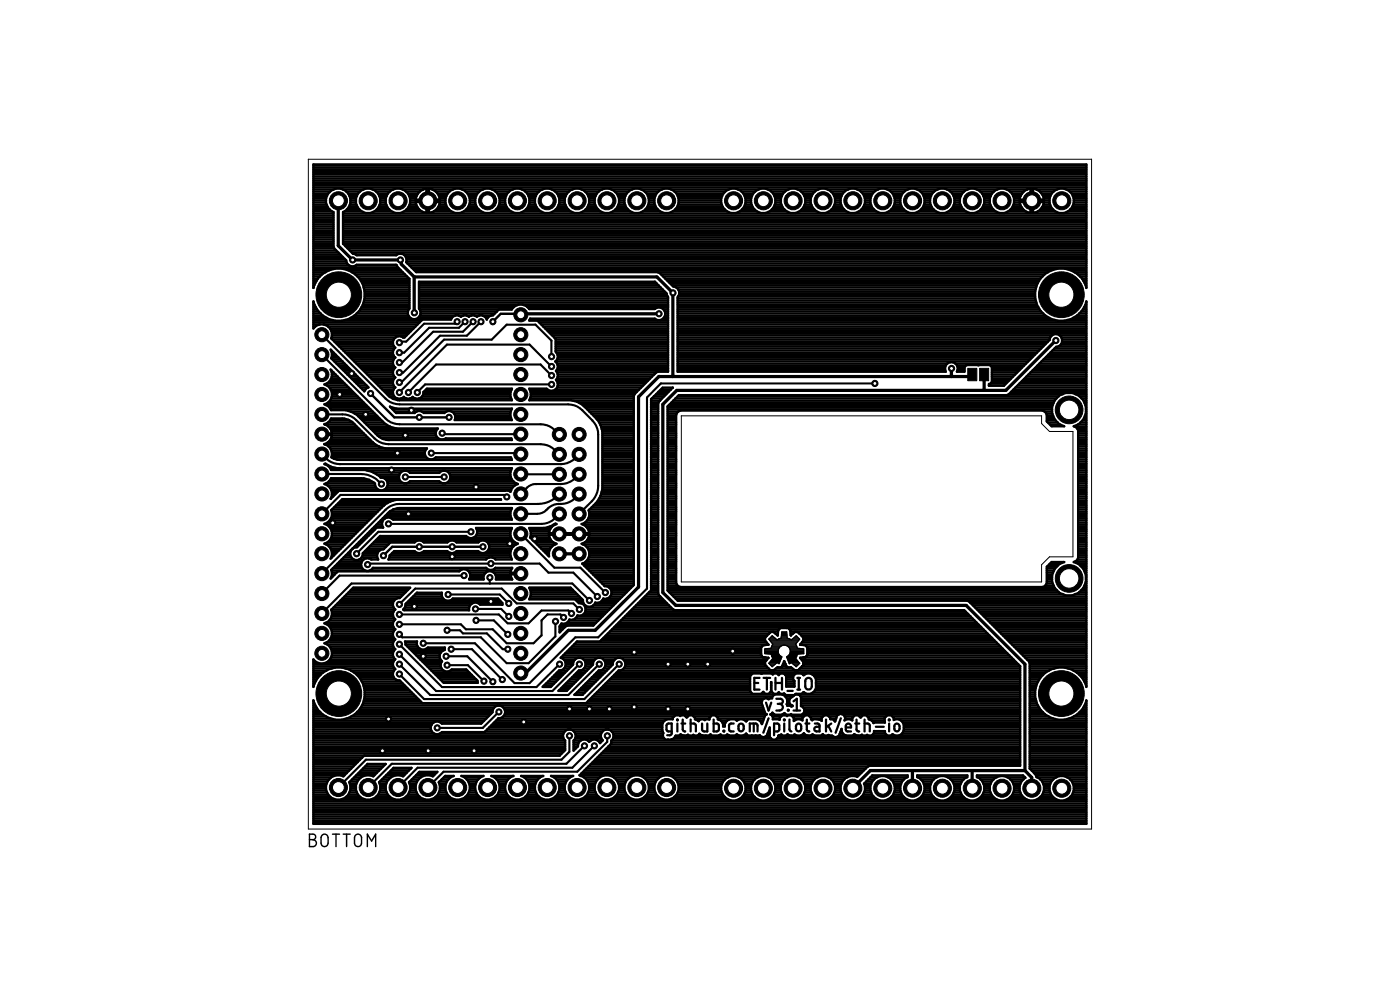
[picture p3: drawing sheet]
<svg xmlns="http://www.w3.org/2000/svg" width="210mm" height="148mm" viewBox="0 0 210 148" stroke-linecap="round" stroke-linejoin="round" font-family="sans-serif">
<g fill="none" stroke="#000" stroke-width=".34">
<path d="M100.7 109.6h-.6l-.2-.2v-.7l.2-.3h.6v1.5l-.2 .2-.5 .1M101.5 107.8l.1 .1zM101.6 108.4v1.2M102.2 108.4h.5M102.4 107.8v1.5l.1 .2 .2 .1M103.5 108.4h.5l.3 .1v1.1M103.5 107.8v1.8M105.3 108.4v.9l.3 .3h.4v-1.2M107 107.8v1.8l.6-.1 .2-.2v-.7l-.2-.2h-.6M108.5 109.5l.1 .1zM110 108.4h-.5l-.2 .3 .1 .8 .6 .1M110.8 108.5a.4 .4 0 0 1 .5-.1 .4 .4 0 0 1 .2 .4v.4a.39 .39 0 0 1-.4 .4 .39 .39 0 0 1-.4-.4z"/>
<path d="M112.4 109.6v-1.2h.9l.3 .1v1.1M113 108.4v1.2M113.1 102.3h.6M113.9 101.6h-.8v1.7h.8M114.5 101.6h1M114.9 105.3l.3 1.1 .4-1.1M115 101.6v1.7M115.2 107.6l-.8 2.2M116.1 109.6h.5l.2-.2v-.7l-.1-.3h-.6v1.8M116.3 102.3h.9M116.3 101.6v1.7M116.4 104.7h.6a.38 .38 0 0 1 .4 .4 .38 .38 0 0 1-.4 .4h-.4"/>
<path d="M116.9 105.5a.5 .5 0 0 1 .5 .4 .5 .5 0 0 1-.5 .5h-.5M117.2 101.6v1.7M117.5 107.8l.1 .1zM117.6 108.4v1.2M118.1 103.5h.8M118.1 106.3l.1 .1zM118.4 107.8v1.5l.3 .3M119 106.4h1M119 105.1l.5-.4v1.7M119.5 108.5a.38 .38 0 0 1 .4-.1 .38 .38 0 0 1 .2 .4v.4a.39 .39 0 0 1-.4 .4 .39 .39 0 0 1-.4-.4zM119.5 103.3h.5M119.5 101.6h.5"/>
<path d="M119.8 101.6v1.7M120.8 108.4h.5M120.8 101.7a.49 .49 0 0 1 .6-.1 .49 .49 0 0 1 .3 .4v.8a.49 .49 0 0 1-.5 .5 .49 .49 0 0 1-.5-.5zM121 107.8v1.5l.1 .2 .2 .1M122.2 108.4h.5l.2 .2v1h-.5a.35 .35 0 0 1-.3-.4 .35 .35 0 0 1 .3-.3h.5M123.8 107.8v1.8M124.2 108.7l.4 .9M124.6 108.4l-.8 .6M126.1 107.6l-.8 2.2M126.8 109h.8a.41 .41 0 0 0-.3-.6 .41 .41 0 0 0-.5 .4l.1 .7 .7 .1M128.2 108.4h.6M128.4 107.8v1.5a.32 .32 0 0 0 .4 .3"/>
<path d="M129.6 108.4h.5l.3 .1v1.1M129.6 107.8v1.8M131.3 108.9h1.2M133.3 107.8l.1 .1zM133.3 108.4v1.2M134.2 108.5a.4 .4 0 0 1 .4-.1 .4 .4 0 0 1 .3 .4v.4a.39 .39 0 0 1-.4 .4 .39 .39 0 0 1-.4-.4z"/>
</g>
<path d="M46.4 125h.5a.41 .41 0 0 1 .4 .4 .41 .41 0 0 1-.4 .4 .52 .52 0 0 1 .5 .5 .52 .52 0 0 1-.5 .5h-.5zM46.4 125.8h.5M48.3 125.2a.52 .52 0 0 1 .5-.2 .52 .52 0 0 1 .4 .5v.8a.53 .53 0 0 1-.5 .5 .53 .53 0 0 1-.6-.5v-.8zM49.8 125h1.1M50.4 125v1.8M51.5 125h1M52 125v1.8M53.3 125.2a.52 .52 0 0 1 .6-.2 .52 .52 0 0 1 .3 .5v.8a.53 .53 0 0 1-.5 .5 .53 .53 0 0 1-.6-.5v-.8zM55.1 126.8v-1.8l.6 1 .6-1v1.8" fill="none" stroke="#000" stroke-width=".21"/>
<path d="M145.1 55.2h1.4v1.8h-1.4zM146.9 55.2h1.3v1.8h-1.3z" fill="#000" stroke="#000" stroke-width=".15"/>
<g fill="none" stroke="#000" stroke-width=".19">
<path d="M114.7 97.9l.9 .1 .1 .3M114.7 97.9h2M114.7 97.8h2M114.7 97.6h2M114.7 97.5h2M114.7 97.3h2M114.8 97.2h1.9M115.3 95.8l.5-.6 .7 .7 .6-.3 .1-.9h.7l.1 .9 .6 .3 .8-.7 .5 .6M115.3 95.8l.6 .7M115.3 99.4h1.1M115.3 95.8h1.1M115.4 95.9h4.4"/>
<path d="M115.4 99.5h.8M115.4 99.2h1.5M115.4 95.6h.8M115.5 99.1h1.4M115.5 96h4.2M115.5 99.7h.6M115.6 95.5h.4M115.6 96.2h3.9M115.6 98.9h1.4M115.6 98.1h1.2M115.6 97h1.2M115.7 98.2h1.2"/>
<path d="M115.7 96.9h1.2M115.7 99.8h.2M115.7 95.3h.1M115.7 98.3l.2 .3M115.7 98.4h1.4M115.7 98.8h1.4M115.7 96.8h1.4M115.7 96.3h3.7M115.8 96.6h3.6M115.8 98.5h1.4M115.8 96.5h3.5M115.9 96.5l-.3 .6-.9 .1v.7"/>
<path d="M115.9 98.6l-.6 .8M115.9 98.6h1.2M116.7 97.7v.2M116.7 99.4h.1M116.7 95.8h1.7M116.7 97.9l.2 .3M116.7 97.2v.5M116.8 97l-.1 .2M116.9 98.2l.3 .2-.4 1-.3-.1-.7 .6-.5-.5M116.9 96.9l-.1 .1M117.1 95.6h1M117.1 96.8l-.2 .1"/>
<path d="M117.1 95.5h.9M117.2 95.3h.8M117.2 95.2h.8M117.2 95h.8M117.2 94.9h.8M117.2 94.7h.7M117.5 96.6l-.4 .2M117.6 96.6l.6 .3 .3 .4M118 98.5h1.4M118 98.6h1.3M118 96.8h1.4M118 98.4h1.4"/>
<path d="M118.1 98.8h1.3M118.2 98.9h1.3M118.2 99.1h1.5M118.2 96.9h1.3M118.2 98.2l-.3 .2 .4 1 .3-.1 .8 .6 .5-.5M118.2 98.2h1.3M118.3 99.2h1.5M118.3 99.4h.2M118.3 98.1h1.2M118.3 97h1.2M118.4 97.2h2M118.4 97.9h2.1"/>
<path d="M118.5 97.3l-.1 .6-.2 .3M118.5 97.8h2M118.5 97.3h2M118.5 97.6h2M118.5 97.5h2M118.7 99.4h1.2M118.8 95.8h1.1M118.9 99.5h.9M119 95.6h.7M119.1 99.7h.5M119.1 95.5h.5M119.3 98.6l.6 .8"/>
<path d="M119.3 96.5l.2 .6 1 .1v.7M119.3 99.8h.2M119.3 95.3h.2M119.4 98.3l-.1 .3M119.9 95.8l-.6 .7M120.5 97.9l-1 .1-.1 .3"/>
</g>
<g fill="none" stroke="#000" stroke-width=".36">
<path d="M47 39.8h5.4M47 39.5h5M47 39.2h4.9M47 38.8h4.7M47 38.5h4.4M47 38.2h4.1M47 37.8h3.7M47 37.5h3.4M47 37.2h3.1M47 36.9h3M47 36.5h3M47 36.2h3"/>
<path d="M47 35.9h3M47 35.6h3M47 35.2h3M47 34.9h3M47 34.6h3M47 34.2h3M47 33.9h3M47 33.6h3M47 33.3h3M47 33h3M47 32.6h3M47 32.3h3"/>
<path d="M47 32h3M47 31.6h2.7M47 31.3h2.4M47 31h2.1M47 30.7h2M47 30.3h1.9M47 30h1.9M47 29.7h1.9M47 29.4h2M47 29h2.2M47 28.7h2.5M47 28.4h3"/>
<path d="M47 28.1h115.9M47 27.7h115.9M47 27.4h115.9M47 27.1h115.9M47 26.8h115.9M47 26.4h115.9M47 26.1h115.9M47 25.8h115.9M47 25.4h115.9M47 25.1h115.9M47 24.8h115.9M49.2 29a1.81 1.81 0 0 0 .8 2.8v5.2l.1 .2 1.8 1.8a.94 .94 0 0 0 .6 .9 .94 .94 0 0 0 1-.2h5.9l.2 .3 1.8 1.8v4.4l-.1 .1"/>
<path d="M49.2 29a1.87 1.87 0 0 1 3.1 0M51.4 28.4h3.1M51.4 36.2h111.5M51.4 35.9h111.5M51.4 35.6h111.5M51.4 35.2h111.5M51.4 34.9h111.5M51.4 34.6h111.5M51.4 34.2h111.5M51.4 33.9h111.5M51.4 33.6h111.5M51.4 33.3h111.5"/>
<path d="M51.4 33h111.5M51.4 32.6h111.5M51.4 32.3h111.5M51.4 32h111.5M51.5 36.5h111.4M51.7 31.6h2.5M51.8 36.9h111.1M51.9 28.7h2.1M52 31.3h1.8M52.1 37.2h110.8M52.2 29h1.4M52.3 29a1.84 1.84 0 0 1-.9 2.8v4.7l1.5 1.5 .6 .2h5.9a.94 .94 0 0 1 1.2-.1"/>
<path d="M52.3 31h1.3M52.4 29.4h1.1M52.4 37.5h110.5M52.5 30.7h.9M52.5 30.3h.9M52.5 30h.9M52.5 29.7h.9M52.7 37.8h110.2M53.3 39.8h6.2M53.4 38.2h6.1M53.6 29a1.87 1.87 0 0 1 3.1 0M53.6 29a1.87 1.87 0 0 0 1.6 3 1.87 1.87 0 0 0 1.5-3"/>
<path d="M55.9 28.4h3.1M56.2 31.6h2.5M56.4 28.7h2M56.5 31.3h1.8M56.7 29h1.4M56.8 31h1.3M56.9 29.4h1.1M56.9 30.7h1M57 30.3h.8M57 30h.8M57 29.7h.8M60.3 28.4h3.1"/>
<path d="M60.6 38.1a.94 .94 0 0 1 .3 1.2l1.5 1.5h94.7M60.6 38.2h102.3M60.7 31.6h2.5M60.9 38.5h102M60.9 28.7h2M61 39.2h101.9M61 38.8h101.9M61 31.3h1.8M61.1 39.5h101.8M61.2 29h1.4M61.3 31h1.2M61.3 29.4h1.1"/>
<path d="M61.4 30.7h1M61.4 39.8h101.5M61.5 29.7h.8M61.5 30.3h.8M61.5 30h2.4M63.2 31.6l-.6-.6-.3-.7h3.7l-.3 .7-.6 .6M63.4 28.4l-.7 .5-.3 .5-.1 .5h3.7a1.82 1.82 0 0 0-1.7-1.6v3.6l.8-.3M63.4 28.4l.5-.1v3.6l-.7-.3M63.9 31.6h.4M63.9 31.3h.4M63.9 31h.4M63.9 30.7h.4"/>
<path d="M63.9 30.3h.4M63.9 29.7h.4M63.9 29.4h.4M63.9 29h.4M63.9 28.7h.4M63.9 28.4h.4M64.3 30h2.5M64.8 28.4h3.1M65.1 31.6h2.5M65.3 28.7h2.1M65.5 31.3h1.8M65.6 29h1.5"/>
<path d="M65.7 31h1.3M65.8 29.4h1.1M65.9 30.7h1M65.9 29.7h.9M65.9 30.3h.9M69.3 28.4h3.1M69.6 31.6h2.5M69.8 28.7h2.1M70 31.3h1.7M70.1 29h1.4M70.2 31h1.3M70.3 29.4h1.1"/>
<path d="M70.3 30.7h1.1M70.4 29.7h.9M70.4 30.3h.8M70.4 30h.8M73.8 28.4h3.1M74.1 31.6h2.5M74.3 28.7h2M74.4 31.3h1.8M74.6 29h1.4M74.7 31h1.2M74.8 29.4h1.1M74.8 30.7h1"/>
<path d="M74.9 29.7h.8M74.9 30.3h.8M74.9 30h.8M76 29a1.87 1.87 0 0 1 3.1 0M76 29a1.87 1.87 0 0 0 1.6 3 1.87 1.87 0 0 0 1.5-3M78.2 28.4h3.1M78.5 31.6h2.5M78.8 28.7h2M78.9 31.3h1.8M79.1 29h1.4M79.2 31h1.2M79.2 29.4h1.1"/>
<path d="M79.3 30.7h1M79.4 30.3h.8M79.4 30h.8M79.4 29.7h.8M82.7 28.4h3.1M83 31.6h2.5M83.2 28.7h2.1M83.4 31.3h1.8M83.6 29h1.4M83.6 31h1.3M83.7 29.4h1.1M83.8 30.7h1"/>
<path d="M83.8 29.7h.9M83.9 30.3h.8M83.9 30h.8M85 29a1.87 1.87 0 0 0 1.5 3 1.87 1.87 0 0 0 1.6-3M85 29a1.87 1.87 0 0 1 3.1 0M87.2 28.4h3.1M87.5 31.6h2.5M87.7 28.7h2.1M87.8 31.3h1.8M88.1 29h1.3M88.1 31h1.3M88.2 29.4h1.1"/>
<path d="M88.2 30.7h1M88.3 30.3h.9M88.3 30h.9M88.3 29.7h.9M89.4 29a1.87 1.87 0 0 1 3.1 0M89.4 29a1.87 1.87 0 0 0 1.6 3 1.87 1.87 0 0 0 1.5-3M91.7 28.4h3.1M92 31.6h2.4M92.2 28.7h2M92.3 31.3h1.8M92.5 29h1.4M92.6 31h1.3"/>
<path d="M92.7 29.4h1.1M92.7 30.7h1M92.8 29.7h.8M92.8 30.3h.8M92.8 30h.8M96.1 28.4h3.2M96.5 31.6h2.4M96.7 28.7h2M96.8 31.3h1.8M97 29h1.4M97 31h1.3M97.1 29.4h1.2"/>
<path d="M97.2 30.7h1M97.3 29.7h.8M97.3 30.3h.8M97.3 30h.8M98.4 29a1.87 1.87 0 0 1 3.1 0M98.4 29a1.87 1.87 0 0 0 1.5 3 1.87 1.87 0 0 0 1.6-3M100.6 28.4h8.7M100.9 31.6h8M101.1 28.7h7.6M101.3 31.3h7.3M101.5 29h6.9M101.5 31h6.9"/>
<path d="M101.6 29.4h6.7M101.7 30.7h6.5M101.7 30.3h6.4M101.7 30h6.4M101.7 29.7h6.4M110.6 28.4h3.1M111 31.6h2.4M111.2 28.7h2M111.3 31.3h1.8M111.5 29h1.4M111.5 31h1.3M111.6 29.4h1.2"/>
<path d="M111.7 30.7h1M111.8 29.7h.8M111.8 30.3h.8M111.8 30h.8M112.9 29a1.87 1.87 0 0 1 3.1 0M112.9 29a1.87 1.87 0 0 0 1.5 3 1.87 1.87 0 0 0 1.6-3M115.1 28.4h3.1M115.4 31.6h2.5M115.6 28.7h2.1M115.8 31.3h1.8M116 29h1.4M116 31h1.3"/>
<path d="M116.1 29.4h1.1M116.2 30.7h1M116.2 30.3h.9M116.2 30h.9M116.2 29.7h.9M117.3 29a1.86 1.86 0 0 1 2.6-.5 1.86 1.86 0 0 1 .6 2.6 1.86 1.86 0 0 1-2.6 .5M117.3 29a1.85 1.85 0 0 0 .6 2.6M119.6 28.4h3.1M119.9 31.6h2.5M120.1 28.7h2.1M120.2 31.3h1.8M120.4 29h1.4"/>
<path d="M120.5 31h1.3M120.6 29.4h1.1M120.6 30.7h1M120.7 29.7h.9M120.7 30.3h.8M120.7 30h.8M121.8 29a1.87 1.87 0 0 1 3.1 0M121.8 29a1.87 1.87 0 0 0 1.6 3 1.87 1.87 0 0 0 1.5-3M124.1 28.4h3.1M124.4 31.6h2.5M124.6 28.7h2M124.7 31.3h1.8"/>
<path d="M124.9 29h1.4M125 31h1.3M125.1 29.4h1.1M125.1 30.7h1M125.2 30.3h.8M125.2 30h.8M125.2 29.7h.8M126.3 29a1.87 1.87 0 0 0 1.5 3 1.87 1.87 0 0 0 1.6-3M126.3 29a1.87 1.87 0 0 1 3.1 0M128.5 28.4h3.2M128.8 31.6h2.5M129.1 28.7h2"/>
<path d="M129.2 31.3h1.8M129.4 29h1.4M129.5 31h1.2M129.5 29.4h1.1M129.6 30.7h1M129.7 29.7h.8M129.7 30.3h.8M129.7 30h.8M130.8 29a1.86 1.86 0 0 1 2.5-.5 1.86 1.86 0 0 1 .6 2.6 1.86 1.86 0 0 1-2.6 .5M130.8 29a1.85 1.85 0 0 0 .5 2.6M133 28.4h3.1M133.3 31.6h2.5"/>
<path d="M133.5 28.7h2.1M133.7 31.3h1.7M133.9 29h1.4M133.9 31h1.3M134 29.4h1.1M134.1 30.7h1M134.1 29.7h.9M134.2 30.3h.8M134.2 30h.8M135.3 29a1.87 1.87 0 0 1 3 0M135.3 29a1.87 1.87 0 0 0 1.5 3 1.87 1.87 0 0 0 1.5-3M137.5 28.4h3.1"/>
<path d="M137.8 31.6h2.5M138 28.7h2.1M138.2 31.3h1.7M138.3 29h1.4M138.4 31h1.3M138.5 29.4h1.1M138.5 30.7h1M138.6 30.3h.8M138.6 30h.8M138.6 29.7h.9M141.9 28.4h3.2M142.3 31.6h2.5"/>
<path d="M142.5 28.7h2M142.6 31.3h1.8M142.8 29h1.4M142.9 31h1.2M143 29.4h1.1M143 30.7h1M143.1 29.7h.8M143.1 30.3h.8M143.1 30h.8M146.4 28.4h3.1M146.7 31.6h2.5M147 28.7h2"/>
<path d="M147.1 31.3h1.8M147.3 29h1.4M147.3 31h1.3M147.4 29.4h1.1M147.5 30.7h1M147.6 30.3h.8M147.6 30h.8M147.6 29.7h.8M148.7 29a1.87 1.87 0 0 1 3.1 0M148.7 29a1.87 1.87 0 0 0 1.5 3 1.87 1.87 0 0 0 1.6-3M150.9 28.4h3.1M151.2 31.6h2.5"/>
<path d="M151.4 28.7h2.1M151.6 31.3h1.8M151.8 29h1.4M151.8 31h1.3M151.9 29.4h1.1M152 30.7h1M152 30.3h.9M152 30h2.5M152 29.7h.9M153.7 31.6l-.6-.6-.2-.7h3.6l-.2 .7-.6 .6M154.5 31.6h.4M154.5 31.3h.4"/>
<path d="M154.5 31h.4M154.5 30.7h.4M154.5 30.3h.4M154.5 29.7h.4M154.5 29.4h.4M154.5 29h.4M154.5 28.7h.4M154.5 28.4h.4M154.9 30h2.5M155.4 28.4h3.1M155.4 28.4l.7 .5 .3 .5 .1 .5h-3.6a1.87 1.87 0 0 1 1.6-1.6v3.6l-.8-.3M155.4 28.4l-.5-.1v3.6l.8-.3"/>
<path d="M155.7 31.6h2.5M155.9 28.7h2.1M156 31.3h1.8M156.2 29h1.4M156.3 31h1.3M156.4 29.4h1.1M156.4 30.7h1M156.5 29.7h.9M156.5 30.3h.9M157.6 29a1.87 1.87 0 0 1 3.1 0M157.6 29a1.87 1.87 0 0 0 1.6 3 1.87 1.87 0 0 0 1.5-3M159.9 28.4h3"/>
<path d="M160.2 31.6h2.7M160.4 28.7h2.5M160.5 31.3h2.4M160.7 29h2.2M160.8 31h2.1M160.8 29.4h2.1M160.9 30.7h2M161 30.3h1.9M161 30h1.9M161 29.7h1.9M47 48.6h15.6M47 48h2.9"/>
<path d="M47 40.8h1.8M47 48.9h.3M47 48.3h15.9M47 47.6h2M47 47.3h1.4M47 47h1.1M47 46.7h.8M47 46.3h.5M47 46h.3M47 45.7h.1M47 45.3h.1M47 43.1h.1"/>
<path d="M47 42.7h.1M47 42.4h.3M47 42.1h.5M47 41.8h.6M47 41.4h1M47 41.1h1.3M47 40.4h2.4M47 40.1h12.7M47.6 41.7l-.5 .9-.1 .5v-18.5h115.9v18.5l-.1-.5-.6-.9M47.6 41.7a4 4 0 0 1 6.3 0M48.5 48.6a1.54 1.54 0 0 1 1.2 2.1l8.5 8.6a2.54 2.54 0 0 0 1.7 .7h16.9l-.3-.6v-.6l.3-.6h-12.8l-.5 .5a.94 .94 0 0 1-.6 1 .94 .94 0 0 1-1-.2 .9 .9 0 0 1-1.4 0 .96 .96 0 0 1-1.4-.1 .96 .96 0 0 1 .2-1.4 .91 .91 0 0 1-.2-1.2M49 57.7h3"/>
<path d="M49.1 57.4h2.5M49.1 57.4a1.51 1.51 0 0 0 .5-2l8.1 8.1M49.1 57.4l-.5 .2a1.54 1.54 0 0 1 1.2 1.5 1.54 1.54 0 0 1-1.2 1.5l.5 .2 .5 .6h2.2l.9 .3 .8 .5 3.1 3 .8 .5 .6 .2M49.2 48.9h13.1M49.4 58.1h2.9M49.4 57.1h1.9M49.5 49.3h12.5M49.6 52.4l5.6 5.6-.2 .1-.4 .5-4.9-4.9 .1-.9zM49.6 58.4h3M49.6 56.8h1.4M49.6 55.5h.1M49.6 59.7h4.3"/>
<path d="M49.6 52.5h.1M49.7 49.6h11.9M49.7 50.6h9.6M49.7 58.7h3.2M49.7 53.5h1M49.8 59.4h3.8M49.8 59.1h3.5M49.8 56.4h.9M49.8 56.1h.5M49.8 55.8h.2M49.8 53.2h.6M49.8 52.9h.3"/>
<path d="M49.8 50.2h11.2M49.8 49.9h11.5M49.8 53.8h1.2M49.9 50.9h9.1M50.1 54.1h1.3M50.2 51.2h8.7M50.5 54.5h1.2M50.5 51.5h8.4M50.8 54.8h1.2M50.8 51.9h8.3M51.1 55.1h1.2M51.2 52.2h7.9"/>
<path d="M51.5 55.5h1.2M51.5 52.5h7.5M51.6 48h11.6M51.8 55.8h1.2M51.8 52.9h7.1M52.1 56.1h1.2M52.1 40.4h7.9M52.2 53.2h6.8M52.4 56.4h1.2M52.5 53.5h6.7M52.6 47.6h8.9M52.7 56.8h1.3"/>
<path d="M52.8 40.8h7.6M52.8 53.8h6.2M53.1 57.1h1.2M53.1 54.1h5.8M53.1 47.3h8.2M53.3 41.1h7.4M53.4 57.4h1.2M53.4 54.5h5.5M53.5 47h7.7M53.6 41.4h7.4M53.7 57.7h1.2M53.8 54.8h5.2"/>
<path d="M53.8 46.7h7.4M53.9 41.7a3.9 3.9 0 0 1-1.4 6 3.9 3.9 0 0 1-5.5-2.6v4.1l.4-.4 .5-.2M53.9 41.8h7.5M54 46.3h7.3M54.1 58.1h1.1M54.1 55.1h5.1M54.1 42.1h7.3M54.2 46h7.2M54.3 42.4h7.1M54.4 58.4h.3M54.4 45.7h7M54.4 55.5h4.6"/>
<path d="M54.4 42.7h7M54.5 45.3h6.9M54.5 43.1h6.9M54.6 45h6.8M54.6 43.4h6.8M54.7 44.7h6.7M54.7 44.4h6.7M54.7 44h6.7M54.7 43.7h6.7M54.8 55.8h4.1M55.1 56.1h3.8M55.4 56.4h3.7"/>
<path d="M55.5 58.9l3.6 3.6h8.2M55.7 56.8h3.4M56.1 57.1h2.8M56.4 57.4h2.5M56.7 57.7h2.3M57 58.1h2.2M57.4 58.4h1.6M57.7 58.7h1.2M58 59.1h.9M58.4 59.4h.7M58.9 59.7h.7M58.9 54.5l.4 .6a.94 .94 0 0 0 0 1.5l-.2 .2"/>
<path d="M59.1 51.9l.2 .2a.91 .91 0 0 0 0 1.5l-.4 .5v.4M60.2 59.7h.7M61.2 46.7a.97 .97 0 0 0 .9 1.1 .97 .97 0 0 0 1-1.1M61.3 46.3l-.1 .4M61.5 59.7h.8M61.7 40.1h101.2M62.1 40.4h95.7M62.7 47.6h5M62.8 46h14.2M62.8 45.7h14.8M62.8 45.3h37.4M62.8 45h37.4"/>
<path d="M62.8 44.7h37.4M62.8 44.4h37.3M62.8 44h37.1M62.8 43.7h36.9M62.8 43.4h36.6M62.8 43.1h36.2M62.8 42.7h35.9M62.8 42.4h35.6M62.8 59.7h13.8M62.9 46.3l-.1-.1v-4h35.4l1.7 1.7 .3 .6v11.2h-1.6l-.2 .1-3.3 3.3M62.9 46.3l.2 .4M62.9 46.3h13.9"/>
<path d="M62.9 47.3h5.3M63 46.7h11.5M63.1 47h11.1M63.3 59.4h13.2M63.5 59.1h13M63.5 58.7h13.1M63.8 58.4h12.9M68.8 47.3h.6M70 47.3h.6M71.2 47.3h.6M72.4 47.3h1.2M72.9 47.6h.2"/>
<path d="M78.1 47h-3l-1.2 1.2M78.5 45.7h21.7M79.1 46h21.1M79.4 46.3h18.8a.96 .96 0 0 1 1.5 .3 .96 .96 0 0 1-.7 1.4M79.4 46.3a1.56 1.56 0 0 0-2.7 .1h-1.9l-.9 .8a.9 .9 0 0 0-.9 .7 .91 .91 0 0 0-1.5-.4 .91 .91 0 0 0-1.2 0 .87 .87 0 0 0-1.2 0 .91 .91 0 0 0-1.5 .4h-4.3l-2.7 2.7h-.2a.96 .96 0 0 0-1.2 0 .96 .96 0 0 0-.1 1.3M79.4 48h20.8M79.4 58.4h2.7M79.5 59.7h15.5M79.6 58.7h15.9M79.6 59.4h15.4M79.6 59.1h15.5M80.8 48.3h19.4"/>
<path d="M81.1 48.6h19.1M81.5 48.9h18.7M81.8 49.3h18.4M82.1 49.6h18.1M82.4 49.9h17.8M82.8 50.2h17.4M83.1 50.6h17.1M83.2 58.4a.95 .95 0 0 1-1.2-.2h-2.6l.2 .6v.6l-.2 .6h6.2l1 .2M83.2 58.4h12.6M83.3 54.2a.93 .93 0 0 1 .2 1.3M83.3 54.1h16.9M83.3 52.5h16.9"/>
<path d="M83.3 52.2h16.9M83.3 51.9h16.9M83.3 51.5h16.9M83.3 51.2h16.9M83.3 50.9h16.9M83.4 52.9h16.8M83.5 55.5l-.1 .1 .2 .5v.4M83.5 55.5h16.7M83.5 57.1h13.6M83.5 56.8h13.9M83.5 58.1h12.6M83.5 55.8h14.9"/>
<path d="M83.5 54.5h16.7M83.5 53.8h16.7M83.6 53.2h16.6M83.6 57.4v.4l-.4 .6M83.6 56.5l-.2 .4 .2 .5M83.6 57.7h12.8M83.6 57.4h13.2M83.6 56.4h14.1M83.6 56.1h14.5M83.6 55.1h16.6M83.6 54.8h16.6M83.6 53.5h16.6"/>
<path d="M95.1 59.1l-.1 .2v28.4l-6.1 6h-3.8l-.3 .1-.9 .9v-.9l.3-.4 .5 .1 .3-.2M97.7 59.7h1.6M98 59.4h1.6M98.4 59.1h1.5M98.6 48l-.4-.3h-18.7l-.1 .3h1.2l2.7 2.8v1.9a.93 .93 0 0 1 0 1.5M98.6 40.8l.3 .1 2 2a.96 .96 0 0 1 .9 .8M98.7 58.7h1.5M99 60l-.3 .4v28.5l.1 .3 2.1 2.1 .3 .1h43.4l8.4 8.4M99 60h.1M99 60l1.9-1.9h-1.5l-1.8 1.7v28.6l-7.6 7.7h-3.5l-2.4 2.5a.96 .96 0 0 1 .7 1 .96 .96 0 0 1-1 .9l-2.4 2.4h1.2l3.3-3.3a.96 .96 0 0 1 1-1.1 .96 .96 0 0 1 .9 1 .96 .96 0 0 1-1 1l-3.1 3h1.3l3.9-3.9a.96 .96 0 0 1 .9-1.1 .96 .96 0 0 1 1 1 .96 .96 0 0 1-1 1l-3.7 3.6h1.2l4.6-4.5a.96 .96 0 0 1 .9-1.1 .96 .96 0 0 1 1 1 .96 .96 0 0 1-1 1l-4.9 4.8M99 58.4h1.6M99.1 41.1h57.5"/>
<path d="M99.4 46.3h.8M99.4 41.4h56.9M99.5 47.6h.7M99.7 46.7h.5M99.7 47.3h.5M99.7 47h.5M99.8 41.8h56.2M100.1 42.1h55.7M100.4 42.4h55.2M100.8 42.7h54.6M101.3 59.7h57.1M101.4 43.1h53.9"/>
<path d="M101.6 48.6h61.3M101.6 50.6h55.9M101.6 48h56.6M101.6 59.4h57.1M101.6 55.5h40.1M101.6 55.1h40.1M101.6 54.8h40.2M101.6 54.5h40.4M101.6 54.1h52.5M101.6 53.8h52.9M101.6 53.5h53.2M101.6 53.2h53.5"/>
<path d="M101.6 52.9h53.8M101.6 52.5h54.2M101.6 52.2h54.5M101.6 51.9h54.8M101.6 51.5h55.2M101.6 51.2h55.5M101.6 50.9h55.8M101.6 50.2h56.1M101.6 49.9h61.3M101.6 49.6h61.3M101.6 49.3h61.3M101.6 48.9h61.3"/>
<path d="M101.6 48.3h61.3M101.6 47.6h55.7M101.6 47.3h55.2M101.6 47h54.8M101.6 46.7h54.5M101.6 46.3h54.3M101.6 46h54.1M101.6 45.7h53.9M101.6 45.3h53.8M101.6 45h53.7M101.6 44.7h53.6M101.7 44.4h53.5"/>
<path d="M101.7 43.4h53.6M101.8 43.7v.4l-.2 .4v11.2h40.2a.96 .96 0 0 1 .8-1.4 .96 .96 0 0 1 .9 1.4h1.1v-.7l.3-.3h3.5l.3 .3v2.2l-.3 .3h-.1v.3h2.2l6.9-6.9a.96 .96 0 0 1 .9-.8 .96 .96 0 0 1 1 .9 .96 .96 0 0 1-1 1l-7.1 7.1-.2 .1h-49.2l-1.7 1.7v27.6l1.5 1.5h43.4l.3 .1 9 9 .1 .3v15.7M101.8 44h53.4M101.8 43.7h53.4M143.2 54.5h10.6M143.5 54.8h1.3M143.6 55.5h1M143.6 55.1h1M146.7 54.7h.1M148.3 57.7h2.3M148.5 57.4h2.4M148.5 54.8h5"/>
<path d="M148.7 57.1h2.5M148.7 56.8h2.8M148.7 56.4h3.2M148.7 56.1h3.5M148.7 55.8h3.8M148.7 55.5h4.1M148.7 55.1h4.5M151.3 59.1h8M151.6 58.7h11.3M151.9 58.4h11M152.3 58.1h10.6M152.6 57.7h10.3"/>
<path d="M152.9 57.4h10M153.2 57.1h9.7M153.6 56.8h9.3M153.9 56.4h9M154.2 56.1h8.7M154.5 55.8h8.4M154.9 55.5h8M155.2 55.1h7.7M155.5 54.8h7.4M155.9 54.5h7M156 41.7a3.9 3.9 0 0 0 1.3 6 3.9 3.9 0 0 0 5.6-2.6v57.8l-.1-.5-.6-.9-.7-.7M156 41.7a4 4 0 0 1 6.2 0"/>
<path d="M156.2 54.1h6.7M156.5 53.8h6.4M156.8 53.5h6.1M157.1 53.2h5.8M157.5 52.9h5.4M157.8 52.5h5.1M158.1 52.2h4.8M158.7 51.9h4.2M158.9 50.2h4M159.1 51.5h3.8M159.1 50.6h3.8M159.2 51.2h3.7"/>
<path d="M159.2 50.9h3.7M160 48h2.9M160.4 40.4h2.5M160.9 47.6h2M161.1 40.8h1.8M161.2 59.1h1.7M161.5 47.3h1.4M161.6 41.1h1.3M161.8 47h1.1M161.8 59.4h1.1M161.9 41.4h1M162.1 46.7h.8"/>
<path d="M162.2 59.7h.7M162.2 41.8h.7M162.4 46.3h.5M162.4 42.1h.5M162.5 46h.4M162.6 42.4h.3M162.7 45.7h.2M162.8 42.7h.1M162.8 45.3h.1M162.9 43.1h.1M48.6 66.5h7.6M48.7 69.5h.1"/>
<path d="M48.7 63.6h4.5M48.9 72.4h7.3M48.9 60.7h6M49 78.6h5.7M49.1 78.3h5.9M49.1 78.3l-.5 .2a1.51 1.51 0 0 1 1.2 1.8M49.1 72.7h7.1M49.1 60.3h5.5M49.2 69.8h.2M49.2 63.3h3.7M49.2 66.2l-.6 .3a1.49 1.49 0 0 1 1.1 2l.4 .2 .8 .2h25.9l-.2-.4h-11.3l-.5 .3M49.2 66.9h7.6"/>
<path d="M49.2 66.2h6.6M49.3 63.9h4.2M49.3 72.1h6.4M49.3 61h5.9M49.4 79h4.9M49.4 78h5.9M49.5 73.1h6.9M49.5 60h4.8M49.5 62.9h2.9M49.5 65.9h6M49.5 70.1h.9M49.5 62.9l.1-.2a3.9 3.9 0 0 1 3.4 .7l3.1 3.1"/>
<path d="M49.5 62.9l-.4 .5-.5 .2 .4 .1 .6 .5M49.5 70.1l.1 .3h5.1l1.1 .3M49.6 64.2l.2 .7M49.6 67.2h14.4M49.6 64.3h4.3M49.6 69.9l.9 .2M49.6 69.9h.1M49.6 69.9l-.8-.4h-.2l.5 .2 .4 .4M49.6 71.8h5.3M49.6 61.3h5.9M49.6 79.3h4.4M49.6 74.7h.1"/>
<path d="M49.6 77.6h6M49.6 73.4h7.2M49.7 67.5h14.1M49.7 65.6h5.5M49.7 68.5h14.2M49.7 64.6h4.5M49.7 79.6h4M49.7 74.4h.3M49.8 77.3l-.3 .6-.4 .4M49.8 64.9v.1M49.8 64.9h-1.5v.3h1.5M49.8 65.2h.1"/>
<path d="M49.8 65.2l-.1 .4-.5 .6M49.8 79.9h3.6M49.8 77.3h6.2M49.8 77h6.5M49.8 76.7h6.8M49.8 76.3h7.1M49.8 74h.5M49.8 73.7h.8M49.8 68.2h13.9M49.8 67.9h13.9M49.8 65.2h5M49.8 64.9h4.7"/>
<path d="M50.1 76h7.2M50.4 75.7h7.2M50.5 68.8h26.2M50.5 70.1h26.3a1.55 1.55 0 0 0 .8 2.4l-.4 .2-.4 .4-.3 .6a.79 .79 0 0 0-.8-.2h-24.9l-1.2 1.2a1.49 1.49 0 0 0-1-2.2l.5-.2 .5-.7h4.5a3 3 0 0 1 2.1 .9l.2 .5M50.5 70.1v.1M50.8 75.4h7.3M51.1 75h7.7M52.6 61.7h3.3M53.2 62h3M53.7 62.3h2.8M54 62.6h2.9M54.3 62.9h2.9"/>
<path d="M54.7 63.3h2.8M55 70.5h21.6M55 63.6h2.9M55.1 79.9h.5M55.3 63.9h3.2M55.5 79.6h.4M55.6 64.3h10M55.8 79.3h.4M55.8 70.7h.1M55.8 70.7l1 .6 .3 .3a.96 .96 0 0 1 .9 1.4 .96 .96 0 0 1-1.6 0M56 64.6h9.4M56 70.8h4.1"/>
<path d="M56 66.4l.9 .5M56.1 79h1.3M56.3 64.9h9M56.4 78.6h.9M56.6 71.1h3.3M56.6 65.2h8.8M56.8 78.3h.5M56.9 66.9l.9 .3h6.2a.95 .95 0 0 0-.3 .9 .95 .95 0 0 0 .8 .7M56.9 66.9v.1M57 71.4h2.8M57.1 65.6h8.5M57.1 78h.3"/>
<path d="M57.3 78.3a.96 .96 0 0 1 .7-.8 .96 .96 0 0 1 .9 .4h17.9l-.3-.6v-.6l.3-.6h-16.9a2.54 2.54 0 0 0-1.7 .7l-8.5 8.6 .1 .2v.6l-.2 .5 1.1-1.1h18.1a.96 .96 0 0 1 1.2-.2 .96 .96 0 0 1 .5 1M57.3 78.3v.4l.1 .3h-.9l-3 3a.96 .96 0 0 0-1 .9 .96 .96 0 0 0 1 1 .96 .96 0 0 0 .9-1l2.6-2.6h12.9a.96 .96 0 0 0 1.3 .1 .96 .96 0 0 0 .2-1.3h5.4l-.3 .6v.6M57.4 77.6h.4M57.5 75.7l.1 .1M57.5 73.4h19.1M57.7 75.6l-8.1 8.1a1.51 1.51 0 0 0-1-2.3l.5-.1 .4-.5 .3-.5M57.7 63.5l.8 .4M57.7 63.5h.1M57.7 75.6h.1M57.7 77.3h18.8M57.8 71.8h2.1M58 65.9h.3"/>
<path d="M58 73.1h18.8M58 72.1h2M58.1 77h18.4M58.1 72.7h19.1M58.1 72.4h19.3M58.4 76.7h18.1M58.5 60.9l.9 .3h17.4l-.3 .6v.6l.3 .5h-8.6a.95 .95 0 0 0-.3-1.2 .95 .95 0 0 0-1.3 .2h-3.1a.91 .91 0 0 0-1.3 0h-2.8zM58.5 75.1l.9-.2h15.7v-.1h-23.8l-1.6 1.6 .1 .9M58.5 63.9l.9 .3h6.2a.96 .96 0 0 0-.1 1.3 .96 .96 0 0 0 1.3 .2h9.9l.1 .2h-18.9M58.5 63.9v.1M58.5 75.1l-.8 .5M58.5 75.1h.1"/>
<path d="M58.5 61h.2M58.7 77.6h18M58.8 61.3h17.9M58.9 76.3h17.8M59.2 61.7h3.3M60.6 72.4a.96 .96 0 0 1-.7-1.4 .96 .96 0 0 1 1.6-.2h4.3a.96 .96 0 0 1 1.6 .2 .96 .96 0 0 1-.6 1.4M60.9 72.4l.6-.3h4.3l.6 .3M61.4 70.8h4.5M63.2 61.7h3.7M67.2 70.8h9.3M67.3 72.1h9.7M67.5 71.1h9"/>
<path d="M67.5 71.8h9.2M67.5 71.4h9.1M67.7 61.7h8.9M68.1 62h8.4M68.3 62.6h8.3M68.3 62.3h8.2M71.5 79.3h5.2M71.5 79.9h5M71.5 79.6h5.1M79.4 79.3h3.1M79.6 79.6h2.8M79.6 79.9h4.1"/>
<path d="M82.3 79h.4M82.3 79.9h1.4v.2h-1.4M82.3 79.9h.1M82.5 78.9l-.8 .2h-2.3l.2 .6v.6M82.5 78.9l.8-.5 .1 .1a1.52 1.52 0 0 0-1.1 1.4M82.5 78.9h.1M83 78.6h.2M83.9 79.9h2.8v.2h-2.8zM83.9 79.9h2.8M85.9 60h9.1M86.6 60.2h.1M86.6 60.2l.8 .5"/>
<path d="M86.8 60.3h8.2M86.9 79.9h8.1M87.4 60.7l2.2 2.2M87.4 60.7h7.6M87.5 78.6h7.5M87.7 78.3l-.5 .2a1.52 1.52 0 0 1 1.1 1.4M87.7 78.3h7.3M87.7 61h7.3M87.9 79h7.1M88 78h7M88 61.3h7M88.2 79.3h6.8"/>
<path d="M88.2 77.6h6.8M88.3 79.6h6.7M88.3 76.7h6.7M88.3 79.9h-1.4v.2h1.4M88.3 79.9h.1M88.3 77.3h6.7M88.3 77h6.7M88.4 76.3h6.6M88.4 61.7h6.6M88.7 62h6.3M88.7 76h6.3M89 75.7h6"/>
<path d="M89 62.3h6M89.3 75.4h.1M89.3 62.6h5.7M89.4 75.4h5.6M89.5 75.2h.1M89.5 75.2l-1.3 1.3a1.48 1.48 0 0 1-.5 1.8M89.6 62.9l.5 .8M89.6 75h5.4M89.6 62.9h5.4M89.8 74.7h5.2M89.8 63.3h5.2M90 74.4h5"/>
<path d="M90 63.6h5M90 74.3h.1M90 74.3l-.5 .9M90.1 63.7h.1M90.1 63.7l.2 .9v8.7l-.3 1M90.1 74h4.9M90.1 63.9h4.9M90.2 73.7h4.8M90.2 64.3h4.8M90.3 73.4h4.7M90.3 65.9h4.7M90.3 68.8h4.7"/>
<path d="M90.3 70.1h4.7M90.3 72.4h4.7M90.3 72.1h4.7M90.3 73.1h4.7M90.3 72.7h4.7M90.3 71.8h4.7M90.3 71.4h4.7M90.3 71.1h4.7M90.3 70.8h4.7M90.3 70.5h4.7M90.3 69.8h4.7M90.3 69.5h4.7"/>
<path d="M90.3 69.2h4.7M90.3 68.5h4.7M90.3 68.2h4.7M90.3 67.9h4.7M90.3 67.5h4.7M90.3 67.2h4.7M90.3 66.9h4.7M90.3 66.5h4.7M90.3 66.2h4.7M90.3 65.6h4.7M90.3 65.2h4.7M90.3 64.9h4.7"/>
<path d="M90.3 64.6h4.7M97.6 62.9h1.1M97.6 65.9h1.1M97.6 68.8h1.1M97.6 70.1h1.1M97.6 72.4h1.1M97.6 72.1h1.1M97.6 79.9h1.1M97.6 79.6h1.1M97.6 79.3h1.1M97.6 79h1.1M97.6 78.6h1.1"/>
<path d="M97.6 78.3h1.1M97.6 78h1.1M97.6 77.6h1.1M97.6 77.3h1.1M97.6 77h1.1M97.6 76.7h1.1M97.6 76.3h1.1M97.6 76h1.1M97.6 75.7h1.1M97.6 75.4h1.1M97.6 75h1.1M97.6 74.7h1.1"/>
<path d="M97.6 74.4h1.1M97.6 74h1.1M97.6 73.7h1.1M97.6 73.4h1.1M97.6 73.1h1.1M97.6 72.7h1.1M97.6 71.8h1.1M97.6 71.4h1.1M97.6 71.1h1.1M97.6 70.8h1.1M97.6 70.5h1.1M97.6 69.8h1.1"/>
<path d="M97.6 69.5h1.1M97.6 69.2h1.1M97.6 68.5h1.1M97.6 68.2h1.1M97.6 67.9h1.1M97.6 67.5h1.1M97.6 67.2h1.1M97.6 66.9h1.1M97.6 66.5h1.1M97.6 66.2h1.1M97.6 65.6h1.1M97.6 65.2h1.1"/>
<path d="M97.6 64.9h1.1M97.6 64.6h1.1M97.6 64.3h1.1M97.6 63.9h1.1M97.6 63.6h1.1M97.6 63.3h1.1M97.6 62.6h1.1M97.6 62.3h1.1M97.6 62h1.1M97.6 61.7h1.1M97.6 61.3h1.1M97.6 61h1.1"/>
<path d="M97.6 60.7h1.1M97.6 60.3h1.1M97.6 60h1.3M100.1 62.9h1.3M100.1 65.9h1.3M100.1 68.8h1.3M100.1 70.1h1.3M100.1 72.4h1.3M100.1 72.1h1.3M100.1 79.9h1.3M100.1 79.6h1.3M100.1 79.3h1.3"/>
<path d="M100.1 79h1.3M100.1 78.6h1.3M100.1 78.3h1.3M100.1 78h1.3M100.1 77.6h1.3M100.1 77.3h1.3M100.1 77h1.3M100.1 76.7h1.3M100.1 76.3h1.3M100.1 76h1.3M100.1 75.7h1.3M100.1 75.4h1.3"/>
<path d="M100.1 75h1.3M100.1 74.7h1.3M100.1 74.4h1.3M100.1 74h1.3M100.1 73.7h1.3M100.1 73.4h1.3M100.1 73.1h1.3M100.1 72.7h1.3M100.1 71.8h1.3M100.1 71.4h1.3M100.1 71.1h1.3M100.1 70.8h1.3"/>
<path d="M100.1 70.5h1.3M100.1 69.8h1.3M100.1 69.5h1.3M100.1 69.2h1.3M100.1 68.5h1.3M100.1 68.2h1.3M100.1 67.9h1.3M100.1 67.5h1.3M100.1 67.2h1.3M100.1 66.9h1.3M100.1 66.5h1.3M100.1 66.2h1.3"/>
<path d="M100.1 65.6h1.3M100.1 65.2h1.3M100.1 64.9h1.3M100.1 64.6h1.3M100.1 64.3h1.3M100.1 63.9h1.3M100.1 63.6h1.3M100.1 63.3h1.3M100.1 62.6h1.3M100.1 62.3h1.3M100.1 62h1.3M100.1 61.7h1.6"/>
<path d="M100.1 61.3h57.6M100.1 61h57.6M100.3 60.7h57.5M100.6 60.3h57.4M100.9 60h57.2M156.6 61.7h1.1M156.9 62h.9M157 62.9h1.2M157 62.6h1M157 62.3h.9M157.1 63.3h1.5M157.4 63.6h1.6"/>
<path d="M161.2 63.9h1.7M161.5 64.3h1.4M161.6 63.6h1.3M161.6 65.9h1.3M161.6 68.8h1.3M161.6 70.1h1.3M161.6 72.4h1.3M161.6 72.1h1.3M161.6 79.9h1.3M161.6 79.6h1.3M161.6 79.3h1.3M161.6 79h1.3"/>
<path d="M161.6 78.6h1.3M161.6 78.3h1.3M161.6 78h1.3M161.6 77.6h1.3M161.6 77.3h1.3M161.6 77h1.3M161.6 76.7h1.3M161.6 76.3h1.3M161.6 76h1.3M161.6 75.7h1.3M161.6 75.4h1.3M161.6 75h1.3"/>
<path d="M161.6 74.7h1.3M161.6 74.4h1.3M161.6 74h1.3M161.6 73.7h1.3M161.6 73.4h1.3M161.6 73.1h1.3M161.6 72.7h1.3M161.6 71.8h1.3M161.6 71.4h1.3M161.6 71.1h1.3M161.6 70.8h1.3M161.6 70.5h1.3"/>
<path d="M161.6 69.8h1.3M161.6 69.5h1.3M161.6 69.2h1.3M161.6 68.5h1.3M161.6 68.2h1.3M161.6 67.9h1.3M161.6 67.5h1.3M161.6 67.2h1.3M161.6 66.9h1.3M161.6 66.5h1.3M161.6 66.2h1.3M161.6 65.6h1.3"/>
<path d="M161.6 65.2h1.3M161.6 64.9h1.3M161.6 64.6h1.3M162 63.3h.9M162.3 62.9h.6M162.5 60h.4M162.5 62.6h.4M162.6 60.3h.3M162.7 62.3h.2M162.7 60.7h.2M162.8 62h.1M162.8 61.7h.1"/>
<path d="M162.8 61.3h.1M162.8 61h.1M47 99.8h12M47 99.5h11.9M47 99.2h.3M47 98.8h.1M48.9 81.6h2.8M48.9 93.3h10M49 96.2h9.9M49.1 96.6h9.8M49.1 96.6a1.58 1.58 0 0 1 0 2.6M49.1 99.2a1.56 1.56 0 0 1-2.1-.4v4.1l.1-.5 .5-.9 .8-.7"/>
<path d="M49.1 99.2h9.9M49.1 93.6h9.8M49.1 81.2h2.9M49.3 81.9h2.1M49.3 93h9.8M49.4 95.9h9.7M49.4 98.8h9.8M49.4 96.9h9.6M49.5 93.9h9.5M49.5 80.9h2.9M49.6 82.2h1.5M49.6 95.6h9.5"/>
<path d="M49.6 92.6h9.5M49.6 98.5h9.4M49.6 97.2h9.6M49.6 94.3h9.6M49.6 80.6h3.1M49.7 91.4a1.47 1.47 0 0 1-1.1 2 1.54 1.54 0 0 1 1.2 1.5 1.54 1.54 0 0 1-1.2 1.5l.5 .2M49.7 83.5h.1M49.7 91.3h9.5M49.7 86.4h.1M49.7 85.5h5M49.7 92.3h9.2M49.7 82.5h1.1"/>
<path d="M49.7 95.2h9.2M49.8 85.8h.7M49.8 98.2h9.1M49.8 97.9h9.1M49.8 97.5h9.2M49.8 94.9h9.1M49.8 94.6h9.2M49.8 92h9.1M49.8 91.7h9.2M49.8 86.1h.3M49.8 83.2h.3M49.8 82.8h.6"/>
<path d="M49.8 80.2h3.2M49.9 85.1h4.4M50 91h9M50.2 84.8h3.9M50.3 90.7h8.6M50.6 84.5h3.5M50.7 90.4h8.2M50.9 84.2h3.4M51 90h8.1M51.2 83.8h1.9M51.3 89.7h8.1M51.5 83.5h1.2"/>
<path d="M51.6 89.4h8.6M51.9 83.2h.6M52 89h8.5M52.2 82.8h.3M52.3 88.7h8.5M52.5 82.5h.1M52.6 88.4h8.5M52.9 82.2h.1M52.9 88.1h8.6M53.2 81.9h.4M53.5 81.6h.5M53.8 83.8h.7"/>
<path d="M53.8 81.2h.5M54.1 80.9h.5M54.2 83.5h2.4M54.3 85.1a.98 .98 0 0 0 1.6 0M54.4 83.2h2.1M54.4 82.8h2.2M54.5 80.6h.4M54.8 82.5h2.1M54.8 80.2h.5M55.1 82.2h2.5M55.4 81.9h2.5M55.5 85.5h13.5"/>
<path d="M55.7 81.6h2.6M55.9 85.1h17M55.9 85.1h17a.91 .91 0 0 0 1.4 0h2.5M56.1 81.2h6.1M56.4 80.9h20.4M56.7 80.6h13.6M58.5 83.2h18M58.8 82.8h3.9M58.9 98.2l.4 .6a.91 .91 0 0 0 0 1.4 .94 .94 0 0 0-.3 1.1 .94 .94 0 0 0 .9 .6l3.4 3.4M58.9 90.4v.3l.4 .6a.91 .91 0 0 0 0 1.5 .91 .91 0 0 0 0 1.5M58.9 95.2l.2 .4M59.1 95.6l.2 .2a.91 .91 0 0 0 0 1.5l-.4 .5v.4"/>
<path d="M59.1 90l-.2 .4M59.1 90l.2-.3 .6-.1 1.6-1.5h-8.5l-3.3 3.3M59.3 94.3l-.4 .5v.4M60.5 91.3h9.8M60.7 91h9.6M60.8 96.2h1.7M60.8 96.6h1.7M60.8 90.7h9.7M60.9 90.4h10M61.1 96.9h1.5M61.3 90h13.7M61.4 97.2h1.6"/>
<path d="M61.6 89.7h4.9M61.8 97.5h4.5M61.9 89.4h4.4M62.1 97.9h3.9M62.3 89h3.9M62.4 98.2h3.5M62.5 96.6v-.5h-1.8l.1 .5 5.7 5.7h5.1v-.3l-1.7-1.7h-2.2a.96 .96 0 0 1-1.1 .2 .96 .96 0 0 1-.5-1M62.5 96.6l.1 .3M62.6 96.9a.95 .95 0 0 0 1.6 .1h2.5v.4a.96 .96 0 0 0-.6 1.4M62.7 98.5h3.2M63 82.8h4.6M63.1 98.8h3"/>
<path d="M63.4 99.2h2.8M63.5 81.2h3.6M63.7 99.5h2.4M63.9 97.2h2.8M64.1 99.8h2M66.1 98.8l.2 .3-.2 .4M67 90a.96 .96 0 0 1-.7-1.2h-3.8l-1.7 1.7-.1 .6-.2 .2 .1 .1h9.7M67.4 90l.5-.3h6.8l.6 .6v.3M68 82.8h4.2M68.4 81.2h3.3M70.1 85.5h6.5M70.3 91.4h.1"/>
<path d="M70.4 86.8h2.1M70.4 85.8h2.4M70.5 86.4l-.1 .4M70.5 86.4h2M70.5 86.1h2.1M70.9 80.6h5.7M71.4 80.2h5.1M71.6 90.4h3.7M72.4 81.9h-13.6l-1.3 1.3M72.6 82.8h3.9M73 81.2h4.2M73.1 82.5h3.5"/>
<path d="M73.3 81.6h4.1M73.3 82.2h3.4M73.3 81.9h3.7M73.4 83.5l-.5 .3h-14.6l.1-.6 .7-.6h3.1a.9 .9 0 0 0 1.3 0h3.6a.91 .91 0 0 0 1.4 0h3.2a.96 .96 0 0 0 1.4 0 .96 .96 0 0 0 0-1.4 .96 .96 0 0 0-1.4 .1h-3.2a.9 .9 0 0 0-1.4 0h-3.6a.91 .91 0 0 0-1.3 0h-3.7l-1 1a.94 .94 0 0 0-.9 .5 .94 .94 0 0 0 .1 1h-1a.96 .96 0 0 0-1.3 .1 .96 .96 0 0 0-.1 1.2M73.8 83.5h2.8M74 85.8h3.9v.2h-1.4M74.2 85.1h2.6M74.3 86.1h2.2M74.4 86.8h2.4M74.4 86.4h2.2M75.3 90.6h-3.3a.96 .96 0 0 0-1.2-.2 .96 .96 0 0 0-.5 1M75.3 90.6h.1"/>
<path d="M76.5 80.3l.3 .5 .4 .5 .4 .1a1.56 1.56 0 0 0-.8 2.4h-2.5l-.2-.2-.3-.1h-15.4M76.5 86v.1M76.5 86.1l.3 .7h-2.4a.96 .96 0 0 0-1-1.2 .96 .96 0 0 0-.9 1.2h-2.1M76.8 85.1l-.3 .7M79.4 88.1h6.2M79.4 89.7h7.8M79.5 88.4h6.4M79.5 89.4h7.4M79.5 80.6h2.9M79.6 80.3l-.1 .2 2.8 2.9a1.54 1.54 0 0 1 1.1-1.9l-.2-.1a1.37 1.37 0 0 1-.8-.8M79.6 89h7M79.6 88.7h6.6"/>
<path d="M79.6 80.2h2.7M79.9 80.9h2.7M80.2 81.2h2.7M80.5 81.6h2.8M80.9 81.9h1.9M81.2 82.2h1.3M81.5 82.5h.9M81.8 82.8h.5M82.1 83.2h.2M82.3 80.1l.1 .5M82.3 80.1h.1M83.9 94.6h.1"/>
<path d="M83.9 94.3h.5M83.9 93.9h.8M84.1 93.6h4.9M84.1 98.5h30.8M84.4 98.2h29.7M84.6 98.8h1.6M84.8 99.2h1.2M84.8 99.8h.9M84.8 97.9h29.3M84.8 99.5h1.1M85 93.3h4.4M85.1 97.5h29"/>
<path d="M85.3 93h4.4M85.4 97.2h28.7M85.7 96.9h28.5M86.1 96.6h29.1M86.3 92.6h3.7M86.4 96.2h28.5M86.5 90h.9M86.5 92.3h3.9M87 90.4a.95 .95 0 0 1 .8 1.1 .95 .95 0 0 1-1.2 .7 .92 .92 0 0 1-1.2 .6l-.4 .5M87.3 84.5h7.7M87.4 81.6h7.6M87.5 98.8h1.7"/>
<path d="M87.5 92h3.2M87.6 90.7h.1M87.7 84.8h7.3M87.7 99.2h1.2M87.7 91.7h3.3M87.7 81.2h7.3M87.8 99.8h.8M87.8 91h3.9M87.8 99.5h1.1M87.8 91.3h3.5M87.8 84.2h7.2M87.9 81.9h7.1"/>
<path d="M88 85.1h7M88.1 80.9h6.9M88.1 83.8l-.4 .5-.4 .1 3.4 3.4a.96 .96 0 0 1 1 1.1 .96 .96 0 0 1-1.3 .8 .93 .93 0 0 1-1.2 .6 .95 .95 0 0 1-1.1 .6 .95 .95 0 0 1-.7-1l-1.8-1.8h-6.2l.2 .5v.6l-.2 .6h6.8l.6 .6h.7M88.1 83.8h6.9M88.2 82.2h6.8M88.2 80.6a1.42 1.42 0 0 1-1 .9 1.55 1.55 0 0 1 .9 2.3M88.2 80.6h6.8M88.3 83.5h6.7M88.3 82.5h6.7M88.3 85.5h6.7M88.3 80.2h6.7M88.3 80.1h.1"/>
<path d="M88.3 80.1l-.1 .5M88.3 83.2h6.7M88.3 82.8h6.7M88.6 85.8h6.4M89 90.7h3M89 86.1h6M89.2 90.4h3.1M89.3 86.4h5.7M89.6 86.8h5.4M90 87.1h5M90.1 95.9h24.6M90.2 90h2.4"/>
<path d="M90.3 87.4h4.7M90.4 89.7h.1M90.5 95.6h24.2M90.5 98.8h1.6M90.6 87.8h4.3M90.7 99.2h1.2M90.7 99.8h.9M90.8 99.5h1.1M90.8 95.2h24.2M91 89.7h2M91.1 94.9h24.2M91.4 88.1h3.2"/>
<path d="M91.5 94.6h25.1M91.5 89.4h1.8M91.6 88.4h2.7M91.7 89h1.9M91.7 88.7h2.2M91.8 94.3h25M92.1 93.9h55M92.4 93.6h54.4M92.8 93.3h53.7M93.1 93h53M93.4 92.6h52.4M93.5 98.8h21.5"/>
<path d="M93.7 99.2h21M93.7 99.8h21.2M93.7 92.3h51.8M93.8 99.5h20.9M94.1 92h51M94.4 91.7h50.4M94.7 91.3h6.3M95 91h5.6M95.4 90.7h4.9M95.7 90.4h4.3M96 90h3.6M96.4 89.7h2.9"/>
<path d="M96.7 89.4h2.3M97 89h1.7M97.3 88.7h1.4M97.6 85.8h1.1M97.6 83.5h1.1M97.6 88.4h1.1M97.6 88.1h1.1M97.6 87.8h1.1M97.6 87.4h1.1M97.6 87.1h1.1M97.6 86.8h1.1M97.6 86.4h1.1"/>
<path d="M97.6 86.1h1.1M97.6 85.5h1.1M97.6 85.1h1.1M97.6 84.8h1.1M97.6 84.5h1.1M97.6 84.2h1.1M97.6 83.8h1.1M97.6 83.2h1.1M97.6 82.8h1.1M97.6 82.5h1.1M97.6 82.2h1.1M97.6 81.9h1.1"/>
<path d="M97.6 81.6h1.1M97.6 81.2h1.1M97.6 80.9h1.1M97.6 80.6h1.1M97.6 80.2h1.1M100.1 85.8h1.3M100.1 83.5h1.3M100.1 88.4h58.3M100.1 88.1h58M100.1 87.8h1.5M100.1 87.4h1.3M100.1 87.1h1.3"/>
<path d="M100.1 86.8h1.3M100.1 86.4h1.3M100.1 86.1h1.3M100.1 85.5h1.3M100.1 85.1h1.3M100.1 84.8h1.3M100.1 84.5h1.3M100.1 84.2h1.3M100.1 83.8h1.3M100.1 83.2h1.3M100.1 82.8h1.3M100.1 82.5h1.3"/>
<path d="M100.1 82.2h1.3M100.1 81.9h1.3M100.1 81.6h1.3M100.1 81.2h1.3M100.1 80.9h1.3M100.1 80.6h1.3M100.1 80.2h1.3M100.4 88.7h58.3M100.7 89h58.7M101 89.4h61.9M101.3 89.7h61.6M114.4 98.5h.1"/>
<path d="M114.4 96.7l-.3 .3v1.1l.3 .4M114.4 96.7h.1M114.6 98.5l.6 .1M114.7 95.9l.5 .7M114.7 99.2v.5l.8 .7 .5 .1 .6-.6 .2 .1 .4-.1 .2-.4M115.2 98.6l-.5 .6M115.2 96.6h.1M115.2 98.6h.1M115.2 96.6l-.8 .1M116.3 94.9h.3M116.6 95.2l-.5-.4a.54 .54 0 0 0-.7 .1l-.7 .6v.4M116.6 95.2h.1"/>
<path d="M116.6 94.6a.58 .58 0 0 1 .6-.5h.7a.58 .58 0 0 1 .6 .5M116.6 94.6v.6M117.3 99.8h.6M117.4 99.5l.2-.5 .2 .5M117.4 99.5h.1M117.4 99.5h.4M117.5 99.2h.1M117.8 99.5l.2 .4 .3 .1 .3-.1 .6 .5M117.8 99.5h.1M118.4 94.3h29M118.5 94.6l.1 .6M118.5 94.6h29.2"/>
<path d="M118.5 94.9h.4M118.6 95.2h.1M118.6 95.2l.4-.4a.56 .56 0 0 1 .8 .1l.6 .6 .1 .4M119.9 94.9h28.2M120 96.6h.1M120 96.6l.8 .1M120 96.6h29.7M120.2 98.8h31.8M120.2 95.2h28.2M120.2 99.8h32.8M120.2 96.2h29.2M120.3 98.5h31.4"/>
<path d="M120.5 99.2l-.1 .5-.7 .7-.5 .1M120.5 99.5h32.2M120.5 99.2h31.8M120.5 95.6h28.2M120.5 95.9l-.5 .7M120.5 95.9h28.6M120.5 98.5l-.5 .1 .5 .6M120.8 98.5h.1M120.8 96.7h.1M120.8 98.5h-.1M120.8 96.7l.3 .3v1.1l-.3 .4M121 96.9h29"/>
<path d="M121 98.2h30.3M121.1 98.1h.1M121.1 97.9h29.9M121.1 97.5h29.6M121.1 97.2h29.3M145.1 90h17.8M145.5 90.4h17.4M145.9 90.7h17M146.2 91h16.7M146.5 91.3h16.4M146.8 91.7h16.1M147.2 92h15.7"/>
<path d="M147.5 92.3h15.4M147.8 92.6h15.1M148.1 93h14.8M148.5 93.3h14.4M148.8 93.6h14.1M149.1 93.9h13.8M149.5 94.3h13.4M149.8 94.6h13.1M150.1 94.9h12.8M150.4 95.2h12.5M150.7 95.6h12.2M151.1 95.9h11.8"/>
<path d="M151.4 96.2h11.5M151.7 96.6h11.2M152.1 96.9h10.8M152.4 97.2h10.5M152.7 97.5h10.2M153 99.8v14.9h-22.6l-.3 .2-1.6 1.5a1.8 1.8 0 0 0-2.5 1.3M153 97.9h9.9M153.4 98.2h9.5M153.7 98.5h9.2M154 98.8h8.9M154.3 99.2h8.6M154.4 99.8h8.5"/>
<path d="M154.4 99.5h8.5M156.7 87.8h1.3M156.9 87.4h.9M157 85.8h.9M157 87.1h.7M157 86.8h.7M157 86.4h.7M157 86.1h.8M157 85.5h1M157 85.1h1.2M157.1 84.8h1.4M157.4 84.5h1.5"/>
<path d="M161.1 89h1.8M161.1 84.2h1.8M161.5 83.8h1.4M161.6 83.5h1.3M161.6 83.2h1.3M161.6 82.8h1.3M161.6 82.5h1.3M161.6 82.2h1.3M161.6 81.9h1.3M161.6 81.6h1.3M161.6 81.2h1.3M161.6 80.9h1.3"/>
<path d="M161.6 80.6h1.3M161.6 80.2h1.3M161.7 84.5h1.2M161.7 84.5l-.7-.3a.82 .82 0 0 0 .6-.6v-19.1a.82 .82 0 0 0-.6-.6 2.57 2.57 0 0 0 1.4-4 2.57 2.57 0 0 0-4.2 0 2.57 2.57 0 0 0 1.4 4h-1.9l-.7-.8v-1l-.2-.3-.5-.3h-54.3l-.3 .1-.3 .5v25.2l.3 .5 .3 .1h54.3l.3-.1 .4-.5v-2.4l.7-.7h1.9a2.58 2.58 0 0 0-1.4 4 2.58 2.58 0 0 0 4.2-.1M161.7 84.5l.7 .7 .4 .9M161.8 88.7h1.1M162 84.8h.9M162.1 88.4h.8M162.4 85.1h.5M162.4 88.1h.5M162.5 85.5h.4M162.6 87.8h.3"/>
<path d="M162.7 85.8h.2M162.7 87.4h.2M162.8 86.1v1.1l-.4 .9M162.8 87.1h.1M162.8 86.8h.1M162.8 86.4h.1M162.8 86.1h.1M47 105.4h.1M47 105.7h.3M47 113.2h36.9M47 109.3h17.6M47 119.7h3.1"/>
<path d="M47 119.4h2.5M47 119.1h2.2M47 118.7h2M47 118.4h1.9M47 118.1h1.9M47 117.8h1.9M47 117.4h2M47 117.1h2.1M47 116.8h2.3M47 116.5h2.7M47 116.1h4.7M47 115.8h5"/>
<path d="M47 115.5h5.3M47 115.1h5.7M47 114.8h6M47 114.5h6.3M47 114.2h6.6M47 113.8h7M47 113.5h7.3M47 112.9h37.2M47 112.5h37.6M47 112.2h37.7M47 111.9h37.7M47 111.5h37.7"/>
<path d="M47 111.2h37.7M47 110.9h37.7M47 110.6h37.5M47 110.3h37.4M47 109.9h18.2M47 109.6h17.7M47 108.9h17.6M47 108.6h17.7M47 108.3h17.9M47 108h25.6M47 107.7h2.6M47 107.3h1.9"/>
<path d="M47 107h1.3M47 106.7h1M47 106.3h.7M47 106h.5M47 105h.1M47 102.7h.1M47 102.4h.1M47 102.1h.3M47 101.8h.5M47 101.5h.7M47 101.1h1M47 100.8h1.4"/>
<path d="M47 100.5h1.9M47 100.1h2.8M48.4 100.8a3.9 3.9 0 0 1 4.8 0M51.3 119.7h3.3M51.8 100.1h7.4M51.9 119.4h2.1M52 107.7h20.9M52.2 119.1h1.5M52.4 118.7h1.1M52.5 117.4h.9M52.5 117.1h1.1M52.5 118.4h.9"/>
<path d="M52.5 118.1h.9M52.5 117.8h.9M52.6 100.5h6.5M52.7 107.3h20.5M52.8 116.8h1M53.1 116.5h1M53.2 100.8l.7 .7 .5 .9 .3 1M53.2 100.8h5.7M53.2 107h20.4M53.4 116.1h2.8M53.5 101.1h5.4M53.6 106.7h20.2"/>
<path d="M53.8 115.8h2.7M53.8 101.5h5.2M53.9 106.3h20M54.1 101.8h5.2M54.1 106h20M54.1 115.5h2.7M54.2 102.1h5.9M54.3 105.7h60M54.4 115.1h2.7M54.4 102.4h6M54.4 105.4h59.8M54.5 102.7h6.2"/>
<path d="M54.5 105h8.5M54.6 103.1h6.5M54.6 104.7h8.1M54.7 103.4a3.9 3.9 0 0 1-3.2 4.4 3.9 3.9 0 0 1-4.5-2.9v18.5h115.9v-18.5a3.9 3.9 0 0 1-4.6 2.9 3.9 3.9 0 0 1-3.1-4.4M54.7 104.1h7.3M54.7 104.4h7.7M54.7 103.7h7M54.7 103.4h6.7M54.8 114.8h2.6M55.1 114.5h2.7M55.8 119.7h3.3M56.4 119.4h2.1"/>
<path d="M56.7 119.1h1.5M56.9 118.7h1.1M56.9 117.4h1M56.9 117.1h1.1M57 118.4h.8M57 118.1h.8M57 117.8h.8M57.3 116.8h1M57.6 116.5h1M57.9 116.1h2.7M58.3 115.8h2.7M58.6 115.5h2.7"/>
<path d="M58.9 115.1h2.7M60.2 119.7h3.3M60.8 119.4h2.1M61.2 119.1h1.4M61.3 118.7h1.2M61.4 117.4h1M61.4 117.1h1.1M61.5 118.4h.8M61.5 118.1h.8M61.5 117.8h.8M61.7 116.8h1M62.1 116.5h1"/>
<path d="M62.4 116.1h2.7M62.7 115.8h2.7M64.4 100.1h1.8M64.7 100.5h1.8M64.7 119.7h3.3M65 100.8h5.4M65.3 119.4h2.1M65.3 101.1h5.4M65.6 119.1h1.5M65.7 101.5h5.4M65.8 118.7h1.2M65.9 117.4h1"/>
<path d="M65.9 117.1h1.1M65.9 109.9h18.6M65.9 118.4h.9M66 118.1h.8M66 117.8h.8M66 101.8h5.4M66.1 108.3h6.2M66.2 116.8h1M66.3 102.1h5.3M66.5 116.5h1M67.5 100.5h2.6M69.2 119.7h3.3"/>
<path d="M69.7 116.5h2.3M69.8 119.4h2.1M70 116.8h1.7M70.1 119.1h1.5M70.2 117.1h1.3M70.3 118.7h1.1M70.4 117.4h.9M70.4 118.4h.9M70.4 118.1h.8M70.4 117.8h.8M72.7 109.6h12M73 109.3h26.3"/>
<path d="M73.4 108.9h25.9M73.7 119.7h3.3M73.7 108.6h25.6M74 108.3h25.4M74.1 116.5h2.4M74.3 119.4h2.1M74.4 108h25.2M74.5 116.8h1.7M74.6 105.7a.96 .96 0 0 0-.8 1l-1.7 1.7h-5.8a.96 .96 0 0 0-1.4 0 .96 .96 0 0 0 0 1.3 .96 .96 0 0 0 1.4 0h6.3l2.1-2.1a.96 .96 0 0 0 1-.8 .96 .96 0 0 0-.7-1.1M74.6 119.1h1.5M74.7 107.7h26.2M74.7 117.1h1.2"/>
<path d="M74.7 118.7h1.2M74.8 117.4h1M74.9 118.4h.9M74.9 118.1h.8M74.9 117.8h.8M75.5 107.3h25.6M75.5 106h38.9M75.7 107h39.2M75.7 106.3h38.8M75.7 106.7h38.9M78.1 119.7h3.3M78.6 116.5h2.4"/>
<path d="M78.7 119.4h2.2M78.9 116.8h1.7M79.1 119.1h1.4M79.2 117.1h1.2M79.2 118.7h1.2M79.3 117.4h1M79.4 118.4h.8M79.4 118.1h.8M79.4 117.8h.8M81.5 102.7h1.2M81.8 102.4h1.3M82.2 102.1h1.2"/>
<path d="M82.5 101.8h1.2M82.6 119.7h3.3M82.8 101.5h1.2M83.1 116.5h2.3M83.1 101.1h1.2M83.2 119.4h2.1M83.4 116.8h1.7M83.5 100.8h1.2M83.5 119.1h1.5M83.7 117.1h1.2M83.7 118.7h1.1M83.8 117.4h1"/>
<path d="M83.8 100.5h1.2M83.8 118.4h.9M83.8 103.4h1.2M83.9 118.1h.8M83.9 117.8h.8M84.2 103.1h1.2M84.5 102.7h1.2M84.6 100.1h.7M84.8 102.4h1.2M85.2 102.1h1.2M85.2 109.3a.96 .96 0 0 0-.8 .7 .96 .96 0 0 0 .3 1v1.4l-.8 .8M85.5 101.8h1.2"/>
<path d="M85.6 109.3a.96 .96 0 0 1 .7 .7 .96 .96 0 0 1-.3 1v1.5l.7-.7v-.3M85.8 101.5h1.2M86 112.2h.2M86 111.9h.6M86 111.5h.7M86 111.2h.8M86 110.9h1.1M86.1 109.6h4.2M86.1 101.1h1.2M86.2 104.1h1.2M86.3 110.6h3.8M86.3 109.9h3.8"/>
<path d="M86.3 110.3h3.8M86.4 100.8h1.3M86.5 103.7h1.2M86.8 100.5h1.2M86.8 103.4h1.2M86.9 116.1h41.9M87.1 119.7h3.3M87.1 103.1h1.3M87.2 115.8h41.9M87.5 102.7h1.2M87.6 116.5h2.3M87.6 100.1h.7"/>
<path d="M87.6 115.5h41.9M87.7 119.4h2.1M87.8 102.4h1.2M87.9 116.8h1.7M87.9 115.1h41.9M88 119.1h1.5M88.1 110.9h.5M88.1 117.1h1.3M88.1 102.1h1.2M88.2 118.7h1.1M88.2 105h26.1M88.2 114.8h41.9"/>
<path d="M88.3 117.4h.9M88.3 118.4h.9M88.3 118.1h.9M88.3 117.8h.9M88.5 101.8h1.2M88.5 104.7h26M88.6 114.5h64.4M88.8 101.5h1.2M88.8 104.4h27M88.9 114.2h64.1M89.1 101.1h1.2M89.2 104.1l28.1-.1 .5 .3"/>
<path d="M89.2 113.8h63.8M89.4 100.8h1.3M89.5 103.7h23.1M89.5 113.5h63.5M89.6 110.9h.8M89.8 100.5h1.2M89.8 103.4h22.7M89.9 113.2h63.1M89.9 111.2h.1M90.1 103.1h22.4M90.2 112.9h62.8M90.4 110.9l-.4 .4a.93 .93 0 0 0-1.7-.2 .95 .95 0 0 0-.9-.3 .95 .95 0 0 0-.7 .7"/>
<path d="M90.5 102.7h22M90.5 112.5h62.5M90.6 100.1h.7M90.8 102.4h21.7M90.8 109.3a.96 .96 0 0 0-.4 1.6M90.8 112.2h62.2M91.1 102.1h21.4M91.2 111.9h61.8M91.2 109.3a.95 .95 0 0 1 .8 .7 .95 .95 0 0 1-.3 1v.4l-4.8 4.8a1.86 1.86 0 0 1 1.3 2.6 1.86 1.86 0 0 1-2.9 .6 1.86 1.86 0 0 1 .2-3l.4-.2h-3.3a1.84 1.84 0 0 1 .9 2.9 1.84 1.84 0 0 1-3 0 1.84 1.84 0 0 1 .9-2.9h-3.3a1.84 1.84 0 0 1 .9 2.9 1.84 1.84 0 0 1-2.9 0 1.84 1.84 0 0 1 .9-2.9h-3.3a1.84 1.84 0 0 1 .9 2.9 1.84 1.84 0 0 1-3 0 1.84 1.84 0 0 1 .9-2.9h-3.3a1.84 1.84 0 0 1 .9 2.9 1.84 1.84 0 0 1-3 0 1.84 1.84 0 0 1 .9-2.9h-1.2l-1 1a1.85 1.85 0 0 1-1.4 2.6 1.85 1.85 0 0 1-2.1-2.1 1.85 1.85 0 0 1 2.6-1.4l.7-.7h-2.7l-1.6 1.6a1.85 1.85 0 0 1-1.4 2.6 1.85 1.85 0 0 1-2.1-2.1 1.85 1.85 0 0 1 2.6-1.4l1.3-1.3h-2.7l-2.2 2.2a1.85 1.85 0 0 1-1.4 2.6 1.85 1.85 0 0 1-2.1-2.1 1.85 1.85 0 0 1 2.7-1.4l1.8-1.9h-2.7l-2.7 2.8a1.85 1.85 0 0 1-1.4 2.6 1.85 1.85 0 0 1-2.1-2.1 1.85 1.85 0 0 1 2.6-1.4l3.1-3.1M91.4 101.8h21.1M91.5 111.5h61.5M91.6 119.7h3.3"/>
<path d="M91.7 111.2h61.3M91.7 110.9h61.3M91.7 109.6h7.6M91.8 101.5h20.7M91.9 110.6h7.6M91.9 109.9h7.5M92 110.3h7.4M92 116.5h2.4M92.1 101.1h20.5M92.2 119.4h2.1M92.4 116.8h1.7M92.4 100.8h60.6"/>
<path d="M92.5 119.1h1.5M92.6 117.1h1.2M92.6 118.7h1.2M92.7 117.4h1M92.8 100.5h60.2M92.8 118.4h.8M92.8 118.1h.8M92.8 117.8h.8M93.5 100.1h21.7M96 119.7h3.3M96.5 116.5h2.4M96.6 119.4h2.1"/>
<path d="M96.8 116.8h1.7M96.9 119.1h1.5M97.1 117.1h1.2M97.1 118.7h1.2M97.2 117.4h1M97.3 118.4h.8M97.3 118.1h.8M97.3 117.8h.8M99.5 108l-.2 .4v1.1l.2 .3-.1 .6 .4 .4h.9M99.5 108h.1M99.9 107.8l-.4 .2M99.9 107.8h.1"/>
<path d="M99.9 107.8h1v-.3l.3-.3h.7l.1 .1 .1-.1h.5l.4 .3 .3-.3h.5l.4 .3v.3h.1M100.2 110.8h.1M100.5 119.7h8.6M100.7 110.8h.1M101 116.5h8.2M101 110.6h14.6M101.1 119.4h7.6M101.1 110.6h.1M101.1 110.6l-.4 .2M101.3 110.3h12.7M101.3 116.8h7.4M101.4 119.1h7"/>
<path d="M101.5 117.1h6.9M101.6 118.7h6.6M101.7 117.4h6.5M101.7 118.4h6.4M101.7 118.1h6.4M101.7 117.8h6.4M102.4 110.2l-.4-.2-.2 .2h-.5l-.2 .4M102.4 110.2h.1M102.8 107.3h.3M102.9 110.2h.1M104 107.3h2.6M104.2 107.7h2.2"/>
<path d="M104.3 107.8h.1M104.3 107.8l.4 .2M104.7 108h.1M104.7 108l.3-.2h.5l.2 .1 .1-.1h.6v-.3l.3-.3h.6l.3 .3v.3l.6 .2M104.9 110l-.3 .2h-.5l-.2-.1-.1 .1h-.5l-.2-.1-.1 .1h-.6M104.9 110l.4 .2M104.9 110h.1M105.3 110.2h.1M105.8 110.2h.1M107.4 107.3h7.3M107.6 107.7h6.9M108.1 108h.9"/>
<path d="M108.1 117.7a1.87 1.87 0 0 1 1.9-1.5 1.87 1.87 0 0 1 1.8 1.5M108.1 117.7a1.87 1.87 0 0 0 1.9 2.3 1.87 1.87 0 0 0 1.8-2.3M108.2 108h.1M108.2 108l.2 .4M108.3 108.3h.5M108.4 108.4h.1M108.4 108.6h.3M108.9 108l-.2 .4v.4h-.3v-.4M108.9 108h.1M109.3 110.2h.1M109.3 110.2l-.3-.2-.2 .2h-.6l-.2-.2-.3 .2h-1l-.2-.2-.2 .2h-1M109.3 107.8l-.4 .2"/>
<path d="M109.3 107.8h1l.2 .2 .3-.2h.6l.5 .2M109.3 107.8h.1M110.8 116.5h2.8M110.8 119.7h2.8M111.2 116.8h2M111.3 119.4h1.8M111.5 119.1h1.4M111.5 117.1h1.4M111.7 117.4h1M111.7 118.7h1M111.8 108h.1M111.8 118.4h.8"/>
<path d="M111.8 118.1h.8M111.8 117.8h.8M111.9 109.9l.2 .3h1.2M111.9 109.9l-.5 .3h-.6l-.3-.2-.2 .2h-1M111.9 109.9h.1M111.9 109.9v.1M111.9 108v.1M112.6 117.7a1.86 1.86 0 0 1 1.8-1.5 1.86 1.86 0 0 1 1.8 1.5M112.6 117.7a1.86 1.86 0 0 0 1.8 2.3 1.86 1.86 0 0 0 1.8-2.3M113.3 110.2h.1M113.3 110.2h.6l.1 .1 .5 .2 .5-.3 .4-1.2v1.4l.4 .4h.5l.4-.4v-.2h.1M113.6 107.8h.1"/>
<path d="M113.6 107.8h-1.5l-.2 .2M113.6 107.8l.4 .2M113.9 108h.5M114 108h.1M114.2 108.3h.1M114.4 103.7h.1M114.6 106.7l.1 .2 .3 .1-.3 .1-.5 1.4-.2-.5M114.9 110.3h.5M115.1 109.9h.3M115.2 104.7h.1M115.2 109.6h.2M115.2 116.5h2.9"/>
<path d="M115.3 119.7h2.7M115.3 109.3h.1M115.5 103.7h.3M115.6 107h.5M115.6 103.4h.1M115.6 103.1h.1M115.6 102.7h.1M115.6 102.4h.1M115.7 116.8h1.9M115.7 119.4h1.9M115.8 107.3h1.3M115.9 107.7h1"/>
<path d="M116 100.4h.1M116 117.1h1.3M116 119.1h1.3M116.1 104l-.3 .4v.2h-.2l-.4 .2-.3-.2-.5 .1-.2 .5 .4 1.5M116.1 118.7h1.1M116.1 117.4h1.1M116.2 118.4h.9M116.2 118.1h.9M116.2 117.8h.9M116.4 100.1h2.4M116.5 110.6h36.5M116.7 110.3h8"/>
<path d="M116.8 110.2l.3-.2 .2 .2h.6l.2-.2 .3 .2M116.8 110.2h.1M117.1 117.7a1.87 1.87 0 0 1 1.8-1.5 1.87 1.87 0 0 1 1.8 1.5M117.1 117.7a1.87 1.87 0 0 0 1.8 2.3 1.87 1.87 0 0 0 1.8-2.3M117.3 104.1h.4M117.3 107h.5M117.7 101.1h1.4M117.8 104.3h.1M117.8 104.3l.2 .5v.5M117.8 104.4h1M117.9 102.7h1.2M117.9 102.4h1.2"/>
<path d="M117.9 102.1h1.2M117.9 101.8h1M117.9 101.5h1M118 104.7h.4M118 105.4h.4M118 105.3l-.1 .2 .1 .2h.7M118 105h.3M118.4 110.2h.1M118.6 107h.1M118.8 107.3h1.7M119 108h.1M119 107.7h1.3"/>
<path d="M119.2 100.4v.1M119.2 104l33.8 .1M119.2 104l.1 .1M119.7 104l.4 .4v.3M119.7 116.5h2.9M119.8 119.7h2.7M119.9 100.1h33.1M120.1 104.4h32.9M120.1 105.4h32.9M120.1 104.7v1.1h.1l.4 .4v.5l-.4 .4h-1.5l-.1-.1-.1 .1h-.6l-.3-.3-.4 .3h-1.1l-.3-.3-.3 .2 .2 .1 .2 .5v.2h1v-.3l.4-.3h.6l.1 .1 .1-.1h.5l.4 .3v.5l.5-.2h.5l.3 .1v-.4l.4-.3h.5l.4 .3v.3l.2 .1 .1-.1h.9l.4 .2M120.1 105.7h32.9M120.1 105h32.9"/>
<path d="M120.1 104.7h32.9M120.2 116.8h1.9M120.2 119.4h1.9M120.3 107h5.6M120.4 106h32.6M120.4 103.7h.1M120.4 101.1h.1M120.5 109.9l-.5 .3h-.5l-.4-.2-.2 .2h-.5M120.5 109.9l.1 .1M120.5 109.9v.1M120.5 119.1h1.3M120.5 117.1h1.3"/>
<path d="M120.5 109.9h.1M120.6 110l.4 .2h.6l.2-.2 .4 .2M120.6 110h.1M120.6 106.7h32.4M120.6 106.3h32.4M120.6 118.7h1.1M120.6 117.4h1.1M120.7 118.4h.8M120.7 118.1h.8M120.7 117.8h.8M121.4 107.3h2M121.5 110.2h.1"/>
<path d="M121.5 117.7a1.87 1.87 0 0 1 1.9-1.5 1.87 1.87 0 0 1 1.8 1.5M121.5 117.7a1.87 1.87 0 0 0 1.9 2.3 1.87 1.87 0 0 0 1.8-2.3M121.6 107.7h1.6M121.9 103.7h31.1M121.9 101.1h31.1M122 101.2l-.5-.3h-.6l-.4 .3-.3-.3h-.9l-.4 .4v.5l.2 .2v.9h-1.2v-1.6l-.4-.4h-.5l-.2 .2-.3-.2h-.5l-.1 .1-.2-.1h-2.9l-.3 .4v2.3l.3 .3h1.3l.3-.2 .3 .2h.6l.3-.3v-1.4v1.4l.4 .3h.5l.3-.2 .2 .2h.6l.2 .2h1.3l-.7 .6-.1 .6 .5 .5-.2 .1-.1-.2M122 103.7l-.5 .2h-.6l-.4-.2-.3 .2h-.9l-.1 .1M122 101.2h.1M122 101.2l.3 .5v1.4l-.3 .6M122 103.7h.1M122.2 110.2h.9l.3-.2 .2 .2h.5l.1-.1 .5 .2M122.2 110.2h.1"/>
<path d="M122.2 103.4h30.8M122.2 101.5h30.8M122.3 102.3h.1M122.3 103.1h30.7M122.3 102.7h30.7M122.3 102.4h30.7M122.3 102.1h30.7M122.3 101.8h30.7M123.2 108v-.5l.4-.3h.5l.4 .3v.2l.5 .1 .2 .3 .3-1 .5-.2 .5 .2 .2 .5-.1 .3 .3-.1h.6l.3 .1v-.4l.4-.3h.5l.3 .3 .3-.3h.6l.4 .3v.3l.5 .2M123.2 108h.1M124.2 116.5h2.8M124.2 119.7h2.8"/>
<path d="M124.2 107.3h1.3M124.5 107.7h.9M124.7 116.8h1.9M124.7 119.4h1.9M124.7 110.3h.1M124.9 119.1h1.4M124.9 117.1h1.4M125.1 117.4h1.1M125.1 118.7h1M125.1 108h.1M125.2 118.4h.8M125.2 118.1h.8"/>
<path d="M125.2 117.8h.8M125.8 110.3h27.2M125.9 109.9h.5M126 117.7a1.87 1.87 0 0 0 1.9 2.3 1.87 1.87 0 0 0 1.8-2.3M126 109.6h.2M126.1 109.3h.1M126.2 107h26.8M126.4 110l-.2-.5v-.3l-.4 1-.5 .3-.5-.2M126.4 110l.4 .2h1l.3-.2 .3 .2M126.4 110h.1M126.6 107.3h1.4M126.7 107.7h1.1"/>
<path d="M128.4 110.2h.1M128.7 119.7h2.8M128.8 107.3h.4M129 110.2h.1M129.1 119.4h1.9M129.4 119.1h1.3M129.6 118.7h1M129.6 117.4h1M129.7 117.7l-.2-.3 1.3-1.2h5.3v.2l-.3 .1-.5 .6-.3 .6M129.7 118.4h.8M129.7 118.1h.8M129.7 117.8h.8"/>
<path d="M129.9 117.1h.9M130 107.3h2.9M130.2 116.8h.9M130.3 107.7h2.3M130.5 117.7a1.87 1.87 0 0 1 1.8-1.5 1.87 1.87 0 0 1 1.9 1.5M130.5 117.7a1.87 1.87 0 0 0 1.8 2.3 1.87 1.87 0 0 0 1.9-2.3M130.5 116.5h1M130.7 108h1.9M130.8 108l.2 .3 .1-.1h1.6l-.1-.7 .4-.3h.6l.4 .3v.4l.2-.1h.5l.5 .2M130.8 108h.1M131 109.9h1.8M131 108.3h.1"/>
<path d="M131 109.6h1.7M133.1 116.5h2.9M133.2 119.7h2.7M133.6 116.8h1.9M133.6 119.4h1.9M133.8 107.3h19.2M133.9 119.1h1.3M133.9 117.1h1.3M134 107.7h19M134 117.4h1.1M134 118.7h1.1M134.2 118.4h.8"/>
<path d="M134.2 118.1h.8M134.2 117.8h.8M135 117.7a1.86 1.86 0 0 0 1.8 2.3 1.86 1.86 0 0 0 1.8-2.3M135.1 108h17.9M135.2 109.9l-.5 .3h-.5l-.4-.2-.2 .2h-.5l-.4-.4v-.3h-1.7v.3l-.3 .4h-.6l-.1-.1-.1 .1h-.6l-.1-.1-.1 .1h-.6M135.2 108l.1 .1M135.2 108l.3 .5v1l-.3 .4M135.2 109.9l.1 .1M135.2 109.9h17.8M135.4 108.3h17.6M135.4 109.6h17.6M135.5 109.3h17.5"/>
<path d="M135.5 108.9h17.5M135.5 108.6h17.5M137.6 116.5h2.9M137.7 119.7h2.7M138.1 116.8h1.9M138.1 119.4h1.9M138.4 117.1h1.3M138.4 119.1h1.3M138.5 117.4h1.1M138.5 118.7h1.1M138.6 117.7l-.3-.6-.5-.6-.3-.1v-.2h7.5v.2l-.3 .1-.5 .6-.3 .6M138.6 118.4h.8"/>
<path d="M138.6 118.1h.8M138.6 117.8h.8M139.4 117.7a1.87 1.87 0 0 1 1.9-1.5 1.87 1.87 0 0 1 1.8 1.5M139.4 117.7a1.87 1.87 0 0 0 1.9 2.3 1.87 1.87 0 0 0 1.8-2.3M142.1 116.5h2.8M142.1 119.7h2.8M142.5 116.8h2M142.6 119.4h1.9M142.8 117.1h1.4M142.9 119.1h1.3M143 118.7h1M143 117.4h1"/>
<path d="M143.1 118.4h.8M143.1 118.1h.8M143.1 117.8h.8M143.9 117.7a1.87 1.87 0 0 0 1.8 2.3 1.87 1.87 0 0 0 1.9-2.3M146.6 116.5h2.8M146.6 119.7h2.8M147 116.8h1.9M147 119.4h1.9M147.3 119.1h1.4M147.3 117.1h1.4M147.4 117.4h1.1M147.5 118.7h1"/>
<path d="M147.6 117.7l-.3-.6-.5-.6-.3-.1v-.2h6.9l.3 .3-.6 .6-.2 .6M147.6 118.4h.8M147.6 118.1h.8M147.6 117.8h.8M148.4 117.7a1.86 1.86 0 0 1 1.8-1.5 1.86 1.86 0 0 1 1.8 1.5M148.4 117.7a1.86 1.86 0 0 0 1.8 2.3 1.86 1.86 0 0 0 1.8-2.3M151 116.5h2.7M151.1 119.7h2.7M151.5 116.8h1.9M151.5 119.4h1.9M151.8 117.1h1.3M151.8 119.1h1.3"/>
<path d="M151.9 118.7h1.1M151.9 117.4h1.1M152 118.4h.9M152 118.1h.9M152 117.8h.9M152.9 117.7a1.87 1.87 0 0 0 1.8 2.3 1.87 1.87 0 0 0 1.8-2.3M154.4 105.4h1M154.4 115.1l.7 .8M154.4 105.7h1.2M154.4 104.1h.8M154.4 113.2h8.5M154.4 109.3h8.5"/>
<path d="M154.4 115.1h8.5M154.4 114.8h8.5M154.4 114.5h8.5M154.4 114.2h8.5M154.4 113.8h8.5M154.4 113.5h8.5M154.4 112.9h8.5M154.4 112.5h8.5M154.4 112.2h8.5M154.4 111.9h8.5M154.4 111.5h8.5M154.4 111.2h8.5"/>
<path d="M154.4 110.9h8.5M154.4 110.6h8.5M154.4 110.3h8.5M154.4 109.9h8.5M154.4 109.6h8.5M154.4 108.9h8.5M154.4 108.6h8.5M154.4 108.3h8.5M154.4 108h8.5M154.4 107.7h3.5M154.4 107.3h2.8M154.4 107h2.3"/>
<path d="M154.4 106.7h1.9M154.4 106.3h1.6M154.4 106h1.4M154.4 105h1M154.4 104.7h.9M154.4 104.4h.8M154.4 103.7h.8M154.4 103.4h.8M154.4 103.1h.9M154.4 102.7h1M154.4 102.4h1.1M154.4 102.1h1.2"/>
<path d="M154.4 101.8h1.4M154.4 101.5h1.6M154.4 101.1h2M154.4 100.8h2.3M154.4 100.5h2.9M154.4 100.1h3.7M154.7 115.5h8.2M155 115.8h7.9M155.1 115.9l.3 .4a2.38 2.38 0 0 1 1.1 1.4M155.3 116.1h7.6M155.5 116.5h2.9M155.6 119.7h2.7"/>
<path d="M156 116.8h1.9M156 119.4h1.9M156.3 119.1h1.3M156.3 117.1h1.3M156.4 118.7h1.1M156.4 117.4h1.1M156.5 118.4h.9M156.5 118.1h.9M156.5 117.8h.9M156.7 100.8a3.9 3.9 0 0 1 4.8 0M156.7 100.8l-.7 .7-.5 .9-.3 1M157.4 117.7a1.86 1.86 0 0 1 1.8-1.5 1.86 1.86 0 0 1 1.8 1.5"/>
<path d="M157.4 117.7a1.86 1.86 0 0 0 1.8 2.3 1.86 1.86 0 0 0 1.8-2.3M160 116.5h2.9M160 119.7h2.9M160.1 100.1h2.8M160.3 107.7h2.6M160.4 116.8h2.5M160.5 119.4h2.4M160.7 119.1h2.2M160.7 117.1h2.2M160.9 117.4h2M160.9 118.7h2M161 100.5h1.9"/>
<path d="M161 118.4h1.9M161 118.1h1.9M161 117.8h1.9M161 107.3h1.9M161.5 100.8h1.4M161.6 107h1.3M161.8 101.1h1.1M161.9 106.7h1M162.2 101.5h.7M162.2 106.3h.7M162.4 101.8h.5M162.4 106h.5"/>
<path d="M162.6 102.1h.3M162.6 105.7h.3M162.8 102.4h.1M162.8 105.4h.1M162.8 102.7h.1M162.9 105h.1M47 123.3h115.9M47 123h115.9M47 122.6h115.9M47 122.3h115.9M47 122h115.9M47 121.7h115.9"/>
<path d="M47 121.3h115.9M47 121h115.9M47 120.7h115.9M47 120.4h115.9M47 120h115.9"/>
<circle cx="59.7" cy="30.1" r="1.87"/>
<circle cx="68.6" cy="30.1" r="1.86"/>
<circle cx="73.1" cy="30.1" r="1.87"/>
<circle cx="82" cy="30.1" r="1.87"/>
<circle cx="95.5" cy="30.1" r="1.86"/>
<circle cx="110" cy="30.1" r="1.86"/>
<circle cx="141.3" cy="30.1" r="1.87"/>
<circle cx="145.8" cy="30.1" r="1.87"/>
<circle cx="91" cy="118" r="1.87"/>
<circle cx="95.5" cy="118" r="1.87"/>
<circle cx="99.9" cy="118" r="1.87"/>
</g>
<g fill="none" stroke="#000" stroke-width=".49">
<path d="M50.7 30.1v6.7l2.2 2.1h7.1l.2 .2v.5l1.9 1.9M62.1 41.5h36.4l2.4 2.4v12.5M62.1 41.5v5.4M98.8 47h-20.7v.2M142.6 55.2v1.2M145.8 56.1l-.3 .3h-46.7l-3.1 3.1v28.4l-6.5 6.5h-4l-6.4 6.4h-.7M147.6 56.1v2.4M158.3 51l-7.5 7.5h-49.3l-2.1 2.1v28.2l1.9 1.9h43.6l8.8 8.8v15.9M83.8 83h3M136.8 115.4v2.7M145.8 115.4v2.7M153.7 115.4h-23.2l-2.7 2.7"/>
<path d="M153.7 115.4l1 1.1v1.6"/>
</g>
<g fill="none" stroke="#000" stroke-width=".32">
<path d="M48.2 50.1l9.6 9.6a2.85 2.85 0 0 0 2.1 .9h25.3a3 3 0 0 1 2.1 .8 6.2 6.2 0 0 1 2.2 2.8l.2 .9v7.7a3.3 3.3 0 0 1-1 2.3l-1.9 1.9M48.2 53.1l9.6 9.6a2.85 2.85 0 0 0 2.1 .9h21.2a3.5 3.5 0 0 1 2.7 1.5M68.5 48.2l-.3 .3h-4.6l-2.7 2.7h-.9l-.1 .1M69.7 48.2l-.9 .9h-4.5l-3.7 3.7h-.7M70.9 48.2l-1.5 1.5h-4.5l-4.6 4.6h-.4M72.1 48.2l-2.1 2.1h-4l-5.5 5.5h-.6M82.7 53.4v-2.4l-2.4-2.4h-4.3l-2.3 2.3h-7.1l-6.4 6.4h-.3M82.7 54.9l-3.3-3.3h-12.4l-7.1 7.2M82.7 56.3l-1.7-1.7h-15.6l-4.2 4.2M82.7 57.6h-19l-1.2 1.2M131.1 57.4h-32l-2.1 2.1v28.7l-7.3 7.3h-3.4l-6.9 6.8h-2.2l-6-5.9h-7.8M48.2 71h5.9a4 4 0 0 1 3.1 1.5"/>
<path d="M48.2 62.1h3.1a2.78 2.78 0 0 1 2.1 .8l2.8 2.8a2.97 2.97 0 0 0 2.1 .8h22.8a3.5 3.5 0 0 1 2.7 1.6M48.2 68a3.5 3.5 0 0 0 2.7 1.5h33.2a3.5 3.5 0 0 0 2.7-1.4M60.7 71.5h5.9M64.6 67.9h13.3l.2 .1M66.3 64.9l.1 .1h11.7M70.6 79.7h-13.9l-3.3 3.3M76 74.4l-.3-.3h-24.6l-2.9 2.9M78.1 80l5 5h3.9l3.7 3.8M78.1 71l5.7 .1M83.8 77a3.4 3.4 0 0 1-2.6 1.5h-23M83.8 74a4.2 4.2 0 0 1-3.1 1.5h-20.8a3 3 0 0 0-2.1 .9l-9.6 9.5M86.8 71.1a3.5 3.5 0 0 1-2.7 1.4h-3.8a1.96 1.96 0 0 0-1.3 .6l-.9 .9"/>
<path d="M86.8 74a3.6 3.6 0 0 1-3.4 1.5l-.7 .3-.6 .4a2.04 2.04 0 0 1-1.6 .8h-2.4M55.1 84.6l.1-.2h25.7l1.3 1.4h3.8l3.5 3.6M59.9 90.6l2.4-2.4h12.9l2.3 2.2h8.5l.8 .9M59.9 99.5l4.6 4.6h20.7l4.6-4.6M59.9 98l5.5 5.5h17.4l4-4M59.9 96.5l6.4 6.4h14.1l3.5-3.4M66.9 98.3h3.2l3.8 3.8M67 94.4h2l.4 .5h3.6l2.4 2.4h.7M67 99.7h3.1l2.4 2.3M67.2 89.1h7.7l1.4 1.3M67.6 97.3h3.2l4.5 4.5M69.6 86.2h-18.7l-2.7 2.7"/>
<path d="M71.3 91.2h3.8l1.2 1.2M71.4 92.9h2.6l2.1 2.1M73.4 86.5v.9M83.3 93.1v2.2l-4.1 4.1h-3.2l-3.9-3.9h-11.8l-.4-.5M84.5 92.5l-.5-.4h-1.9l-.9 .8v2.3l-1.2 1.2h-4l-2.1-2.1h-4.1l-.7-.8h-9.2M85.7 91.9l-.5-.4h-4l-2 1.9h-3.1l-1.3-1.3h-14.9M88.3 90l-2.5-2.6h-33.1l-4.5 4.5M92.8 99.5l-5.2 5.2h-24l-3.7-3.7M74.8 106.7l-2.4 2.4h-6.9M85.4 110.2v2.4l-1.2 1.2h-29.3l-4.2 4.2M87.6 111.7l-2.7 2.7h-26.2l-3.5 3.6M89.1 111.7l-3.3 3.3h-23.2l-2.9 3"/>
<path d="M91 110.2v.9l-4.4 4.5h-20.1l-2.4 2.4"/>
</g>
<circle cx="86.8" cy="65.1" r="1.06" fill="#000" stroke="#000" stroke-width=".15"/>
<circle cx="86.8" cy="65.1" r=".59" fill="#fff" stroke="#000" stroke-width=".15"/>
<circle cx="86.8" cy="68.1" r="1.06" fill="#000" stroke="#000" stroke-width=".15"/>
<circle cx="86.8" cy="68.1" r=".59" fill="#fff" stroke="#000" stroke-width=".15"/>
<circle cx="86.8" cy="71.1" r="1.06" fill="#000" stroke="#000" stroke-width=".15"/>
<circle cx="86.8" cy="71.1" r=".59" fill="#fff" stroke="#000" stroke-width=".15"/>
<circle cx="86.8" cy="74" r="1.06" fill="#000" stroke="#000" stroke-width=".15"/>
<circle cx="86.8" cy="74" r=".59" fill="#fff" stroke="#000" stroke-width=".15"/>
<circle cx="86.8" cy="77" r="1.06" fill="#000" stroke="#000" stroke-width=".15"/>
<circle cx="86.8" cy="77" r=".59" fill="#fff" stroke="#000" stroke-width=".15"/>
<circle cx="86.8" cy="80" r="1.06" fill="#000" stroke="#000" stroke-width=".15"/>
<circle cx="86.8" cy="80" r=".59" fill="#fff" stroke="#000" stroke-width=".15"/>
<circle cx="83.9" cy="65.1" r="1.06" fill="#000" stroke="#000" stroke-width=".15"/>
<circle cx="83.9" cy="65.1" r=".59" fill="#fff" stroke="#000" stroke-width=".15"/>
<circle cx="83.9" cy="68.1" r="1.06" fill="#000" stroke="#000" stroke-width=".15"/>
<circle cx="83.9" cy="68.1" r=".59" fill="#fff" stroke="#000" stroke-width=".15"/>
<circle cx="83.9" cy="71.1" r="1.06" fill="#000" stroke="#000" stroke-width=".15"/>
<circle cx="83.9" cy="71.1" r=".59" fill="#fff" stroke="#000" stroke-width=".15"/>
<circle cx="83.9" cy="74" r="1.06" fill="#000" stroke="#000" stroke-width=".15"/>
<circle cx="83.9" cy="74" r=".59" fill="#fff" stroke="#000" stroke-width=".15"/>
<circle cx="83.9" cy="77" r="1.06" fill="#000" stroke="#000" stroke-width=".15"/>
<circle cx="83.9" cy="77" r=".59" fill="#fff" stroke="#000" stroke-width=".15"/>
<circle cx="83.9" cy="80" r="1.06" fill="#000" stroke="#000" stroke-width=".15"/>
<circle cx="83.9" cy="80" r=".59" fill="#fff" stroke="#000" stroke-width=".15"/>
<circle cx="86.8" cy="83" r="1.06" fill="#000" stroke="#000" stroke-width=".15"/>
<circle cx="86.8" cy="83" r=".59" fill="#fff" stroke="#000" stroke-width=".15"/>
<circle cx="83.9" cy="83" r="1.06" fill="#000" stroke="#000" stroke-width=".15"/>
<circle cx="83.9" cy="83" r=".59" fill="#fff" stroke="#000" stroke-width=".15"/>
<circle cx="160.3" cy="86.7" r="2.07" fill="#000" stroke="#000" stroke-width=".15"/>
<circle cx="160.3" cy="86.7" r="1.46" fill="#fff" stroke="#000" stroke-width=".15"/>
<circle cx="160.3" cy="61.4" r="2.07" fill="#000" stroke="#000" stroke-width=".15"/>
<circle cx="160.3" cy="61.4" r="1.46" fill="#fff" stroke="#000" stroke-width=".15"/>
<circle cx="48.3" cy="91.9" r="1.06" fill="#000" stroke="#000" stroke-width=".15"/>
<circle cx="48.3" cy="91.9" r=".59" fill="#fff" stroke="#000" stroke-width=".15"/>
<circle cx="48.3" cy="88.9" r="1.06" fill="#000" stroke="#000" stroke-width=".15"/>
<circle cx="48.3" cy="88.9" r=".59" fill="#fff" stroke="#000" stroke-width=".15"/>
<circle cx="48.3" cy="85.9" r="1.06" fill="#000" stroke="#000" stroke-width=".15"/>
<circle cx="48.3" cy="85.9" r=".59" fill="#fff" stroke="#000" stroke-width=".15"/>
<circle cx="48.3" cy="83" r="1.06" fill="#000" stroke="#000" stroke-width=".15"/>
<circle cx="48.3" cy="83" r=".59" fill="#fff" stroke="#000" stroke-width=".15"/>
<circle cx="48.3" cy="80" r="1.06" fill="#000" stroke="#000" stroke-width=".15"/>
<circle cx="48.3" cy="80" r=".59" fill="#fff" stroke="#000" stroke-width=".15"/>
<circle cx="48.3" cy="77" r="1.06" fill="#000" stroke="#000" stroke-width=".15"/>
<circle cx="48.3" cy="77" r=".59" fill="#fff" stroke="#000" stroke-width=".15"/>
<circle cx="48.3" cy="74" r="1.06" fill="#000" stroke="#000" stroke-width=".15"/>
<circle cx="48.3" cy="74" r=".59" fill="#fff" stroke="#000" stroke-width=".15"/>
<circle cx="48.3" cy="68" r="1.06" fill="#000" stroke="#000" stroke-width=".15"/>
<circle cx="48.3" cy="68" r=".59" fill="#fff" stroke="#000" stroke-width=".15"/>
<circle cx="48.3" cy="71" r="1.06" fill="#000" stroke="#000" stroke-width=".15"/>
<circle cx="48.3" cy="71" r=".59" fill="#fff" stroke="#000" stroke-width=".15"/>
<circle cx="48.3" cy="65" r="1.06" fill="#000" stroke="#000" stroke-width=".15"/>
<circle cx="48.3" cy="65" r=".59" fill="#fff" stroke="#000" stroke-width=".15"/>
<circle cx="48.3" cy="62.1" r="1.06" fill="#000" stroke="#000" stroke-width=".15"/>
<circle cx="48.3" cy="62.1" r=".59" fill="#fff" stroke="#000" stroke-width=".15"/>
<circle cx="48.3" cy="59.1" r="1.06" fill="#000" stroke="#000" stroke-width=".15"/>
<circle cx="48.3" cy="59.1" r=".59" fill="#fff" stroke="#000" stroke-width=".15"/>
<circle cx="48.3" cy="56.1" r="1.06" fill="#000" stroke="#000" stroke-width=".15"/>
<circle cx="48.3" cy="56.1" r=".59" fill="#fff" stroke="#000" stroke-width=".15"/>
<circle cx="48.3" cy="53.1" r="1.06" fill="#000" stroke="#000" stroke-width=".15"/>
<circle cx="48.3" cy="53.1" r=".59" fill="#fff" stroke="#000" stroke-width=".15"/>
<circle cx="48.3" cy="50.1" r="1.06" fill="#000" stroke="#000" stroke-width=".15"/>
<circle cx="48.3" cy="50.1" r=".59" fill="#fff" stroke="#000" stroke-width=".15"/>
<circle cx="78.1" cy="100.8" r="1.06" fill="#000" stroke="#000" stroke-width=".15"/>
<circle cx="78.1" cy="100.8" r=".59" fill="#fff" stroke="#000" stroke-width=".15"/>
<circle cx="78.1" cy="97.9" r="1.06" fill="#000" stroke="#000" stroke-width=".15"/>
<circle cx="78.1" cy="97.9" r=".59" fill="#fff" stroke="#000" stroke-width=".15"/>
<circle cx="78.1" cy="85.9" r="1.06" fill="#000" stroke="#000" stroke-width=".15"/>
<circle cx="78.1" cy="85.9" r=".59" fill="#fff" stroke="#000" stroke-width=".15"/>
<circle cx="78.1" cy="83" r="1.06" fill="#000" stroke="#000" stroke-width=".15"/>
<circle cx="78.1" cy="83" r=".59" fill="#fff" stroke="#000" stroke-width=".15"/>
<circle cx="78.1" cy="80" r="1.06" fill="#000" stroke="#000" stroke-width=".15"/>
<circle cx="78.1" cy="80" r=".59" fill="#fff" stroke="#000" stroke-width=".15"/>
<circle cx="78.1" cy="77" r="1.06" fill="#000" stroke="#000" stroke-width=".15"/>
<circle cx="78.1" cy="77" r=".59" fill="#fff" stroke="#000" stroke-width=".15"/>
<circle cx="78.1" cy="74" r="1.06" fill="#000" stroke="#000" stroke-width=".15"/>
<circle cx="78.1" cy="74" r=".59" fill="#fff" stroke="#000" stroke-width=".15"/>
<circle cx="78.1" cy="68" r="1.06" fill="#000" stroke="#000" stroke-width=".15"/>
<circle cx="78.1" cy="68" r=".59" fill="#fff" stroke="#000" stroke-width=".15"/>
<circle cx="78.1" cy="71" r="1.06" fill="#000" stroke="#000" stroke-width=".15"/>
<circle cx="78.1" cy="71" r=".59" fill="#fff" stroke="#000" stroke-width=".15"/>
<circle cx="78.1" cy="65" r="1.06" fill="#000" stroke="#000" stroke-width=".15"/>
<circle cx="78.1" cy="65" r=".59" fill="#fff" stroke="#000" stroke-width=".15"/>
<circle cx="78.1" cy="62.1" r="1.06" fill="#000" stroke="#000" stroke-width=".15"/>
<circle cx="78.1" cy="62.1" r=".59" fill="#fff" stroke="#000" stroke-width=".15"/>
<circle cx="78.1" cy="59.1" r="1.06" fill="#000" stroke="#000" stroke-width=".15"/>
<circle cx="78.1" cy="59.1" r=".59" fill="#fff" stroke="#000" stroke-width=".15"/>
<circle cx="78.1" cy="56.1" r="1.06" fill="#000" stroke="#000" stroke-width=".15"/>
<circle cx="78.1" cy="56.1" r=".59" fill="#fff" stroke="#000" stroke-width=".15"/>
<circle cx="78.1" cy="53.1" r="1.06" fill="#000" stroke="#000" stroke-width=".15"/>
<circle cx="78.1" cy="53.1" r=".59" fill="#fff" stroke="#000" stroke-width=".15"/>
<circle cx="78.1" cy="50.1" r="1.06" fill="#000" stroke="#000" stroke-width=".15"/>
<circle cx="78.1" cy="50.1" r=".59" fill="#fff" stroke="#000" stroke-width=".15"/>
<circle cx="48.3" cy="94.9" r="1.06" fill="#000" stroke="#000" stroke-width=".15"/>
<circle cx="48.3" cy="94.9" r=".59" fill="#fff" stroke="#000" stroke-width=".15"/>
<circle cx="48.3" cy="97.9" r="1.06" fill="#000" stroke="#000" stroke-width=".15"/>
<circle cx="48.3" cy="97.9" r=".59" fill="#fff" stroke="#000" stroke-width=".15"/>
<circle cx="78.1" cy="88.9" r="1.06" fill="#000" stroke="#000" stroke-width=".15"/>
<circle cx="78.1" cy="88.9" r=".59" fill="#fff" stroke="#000" stroke-width=".15"/>
<circle cx="78.1" cy="91.9" r="1.06" fill="#000" stroke="#000" stroke-width=".15"/>
<circle cx="78.1" cy="91.9" r=".59" fill="#fff" stroke="#000" stroke-width=".15"/>
<circle cx="78.1" cy="94.9" r="1.06" fill="#000" stroke="#000" stroke-width=".15"/>
<circle cx="78.1" cy="94.9" r=".59" fill="#fff" stroke="#000" stroke-width=".15"/>
<circle cx="78.1" cy="47.2" r="1.06" fill="#000" stroke="#000" stroke-width=".15"/>
<circle cx="78.1" cy="47.2" r=".59" fill="#fff" stroke="#000" stroke-width=".15"/>
<circle cx="159.1" cy="103.9" r="3.4" fill="#000" stroke="#000" stroke-width=".15"/>
<circle cx="159.1" cy="103.9" r="1.88" fill="#fff" stroke="#000" stroke-width=".15"/>
<circle cx="50.8" cy="103.9" r="3.4" fill="#000" stroke="#000" stroke-width=".15"/>
<circle cx="50.8" cy="103.9" r="1.88" fill="#fff" stroke="#000" stroke-width=".15"/>
<circle cx="50.8" cy="44.2" r="3.4" fill="#000" stroke="#000" stroke-width=".15"/>
<circle cx="50.8" cy="44.2" r="1.88" fill="#fff" stroke="#000" stroke-width=".15"/>
<circle cx="159.1" cy="44.2" r="3.4" fill="#000" stroke="#000" stroke-width=".15"/>
<circle cx="159.1" cy="44.2" r="1.88" fill="#fff" stroke="#000" stroke-width=".15"/>
<circle cx="99.9" cy="118" r="1.35" fill="#000" stroke="#000" stroke-width=".15"/>
<circle cx="99.9" cy="118" r=".89" fill="#fff" stroke="#000" stroke-width=".15"/>
<circle cx="95.5" cy="118" r="1.35" fill="#000" stroke="#000" stroke-width=".15"/>
<circle cx="95.5" cy="118" r=".89" fill="#fff" stroke="#000" stroke-width=".15"/>
<circle cx="91" cy="118" r="1.35" fill="#000" stroke="#000" stroke-width=".15"/>
<circle cx="91" cy="118" r=".89" fill="#fff" stroke="#000" stroke-width=".15"/>
<circle cx="86.5" cy="118" r="1.35" fill="#000" stroke="#000" stroke-width=".15"/>
<circle cx="86.5" cy="118" r=".89" fill="#fff" stroke="#000" stroke-width=".15"/>
<circle cx="82" cy="118" r="1.35" fill="#000" stroke="#000" stroke-width=".15"/>
<circle cx="82" cy="118" r=".89" fill="#fff" stroke="#000" stroke-width=".15"/>
<circle cx="77.6" cy="118" r="1.35" fill="#000" stroke="#000" stroke-width=".15"/>
<circle cx="77.6" cy="118" r=".89" fill="#fff" stroke="#000" stroke-width=".15"/>
<circle cx="73.1" cy="118" r="1.35" fill="#000" stroke="#000" stroke-width=".15"/>
<circle cx="73.1" cy="118" r=".89" fill="#fff" stroke="#000" stroke-width=".15"/>
<circle cx="68.6" cy="118" r="1.35" fill="#000" stroke="#000" stroke-width=".15"/>
<circle cx="68.6" cy="118" r=".89" fill="#fff" stroke="#000" stroke-width=".15"/>
<circle cx="64.2" cy="118" r="1.35" fill="#000" stroke="#000" stroke-width=".15"/>
<circle cx="64.2" cy="118" r=".89" fill="#fff" stroke="#000" stroke-width=".15"/>
<circle cx="59.7" cy="118" r="1.35" fill="#000" stroke="#000" stroke-width=".15"/>
<circle cx="59.7" cy="118" r=".89" fill="#fff" stroke="#000" stroke-width=".15"/>
<circle cx="55.2" cy="118" r="1.35" fill="#000" stroke="#000" stroke-width=".15"/>
<circle cx="55.2" cy="118" r=".89" fill="#fff" stroke="#000" stroke-width=".15"/>
<circle cx="50.7" cy="118" r="1.35" fill="#000" stroke="#000" stroke-width=".15"/>
<circle cx="50.7" cy="118" r=".89" fill="#fff" stroke="#000" stroke-width=".15"/>
<circle cx="159.2" cy="118.1" r="1.35" fill="#000" stroke="#000" stroke-width=".15"/>
<circle cx="159.2" cy="118.1" r=".89" fill="#fff" stroke="#000" stroke-width=".15"/>
<circle cx="154.7" cy="118.1" r="1.35" fill="#000" stroke="#000" stroke-width=".15"/>
<circle cx="154.7" cy="118.1" r=".89" fill="#fff" stroke="#000" stroke-width=".15"/>
<circle cx="150.2" cy="118.1" r="1.35" fill="#000" stroke="#000" stroke-width=".15"/>
<circle cx="150.2" cy="118.1" r=".89" fill="#fff" stroke="#000" stroke-width=".15"/>
<circle cx="145.8" cy="118.1" r="1.35" fill="#000" stroke="#000" stroke-width=".15"/>
<circle cx="145.8" cy="118.1" r=".89" fill="#fff" stroke="#000" stroke-width=".15"/>
<circle cx="141.3" cy="118.1" r="1.35" fill="#000" stroke="#000" stroke-width=".15"/>
<circle cx="141.3" cy="118.1" r=".89" fill="#fff" stroke="#000" stroke-width=".15"/>
<circle cx="136.8" cy="118.1" r="1.35" fill="#000" stroke="#000" stroke-width=".15"/>
<circle cx="136.8" cy="118.1" r=".89" fill="#fff" stroke="#000" stroke-width=".15"/>
<circle cx="132.4" cy="118.1" r="1.35" fill="#000" stroke="#000" stroke-width=".15"/>
<circle cx="132.4" cy="118.1" r=".89" fill="#fff" stroke="#000" stroke-width=".15"/>
<circle cx="127.9" cy="118.1" r="1.35" fill="#000" stroke="#000" stroke-width=".15"/>
<circle cx="127.9" cy="118.1" r=".89" fill="#fff" stroke="#000" stroke-width=".15"/>
<circle cx="123.4" cy="118.1" r="1.35" fill="#000" stroke="#000" stroke-width=".15"/>
<circle cx="123.4" cy="118.1" r=".89" fill="#fff" stroke="#000" stroke-width=".15"/>
<circle cx="118.9" cy="118.1" r="1.35" fill="#000" stroke="#000" stroke-width=".15"/>
<circle cx="118.9" cy="118.1" r=".89" fill="#fff" stroke="#000" stroke-width=".15"/>
<circle cx="114.4" cy="118.1" r="1.35" fill="#000" stroke="#000" stroke-width=".15"/>
<circle cx="114.4" cy="118.1" r=".89" fill="#fff" stroke="#000" stroke-width=".15"/>
<circle cx="110" cy="118.1" r="1.35" fill="#000" stroke="#000" stroke-width=".15"/>
<circle cx="110" cy="118.1" r=".89" fill="#fff" stroke="#000" stroke-width=".15"/>
<circle cx="50.7" cy="30.1" r="1.35" fill="#000" stroke="#000" stroke-width=".15"/>
<circle cx="50.7" cy="30.1" r=".89" fill="#fff" stroke="#000" stroke-width=".15"/>
<circle cx="55.2" cy="30.1" r="1.35" fill="#000" stroke="#000" stroke-width=".15"/>
<circle cx="55.2" cy="30.1" r=".89" fill="#fff" stroke="#000" stroke-width=".15"/>
<circle cx="59.7" cy="30.1" r="1.35" fill="#000" stroke="#000" stroke-width=".15"/>
<circle cx="59.7" cy="30.1" r=".89" fill="#fff" stroke="#000" stroke-width=".15"/>
<circle cx="64.2" cy="30.1" r="1.35" fill="#000" stroke="#000" stroke-width=".15"/>
<circle cx="64.2" cy="30.1" r=".89" fill="#fff" stroke="#000" stroke-width=".15"/>
<circle cx="68.6" cy="30.1" r="1.35" fill="#000" stroke="#000" stroke-width=".15"/>
<circle cx="68.6" cy="30.1" r=".89" fill="#fff" stroke="#000" stroke-width=".15"/>
<circle cx="73.1" cy="30.1" r="1.35" fill="#000" stroke="#000" stroke-width=".15"/>
<circle cx="73.1" cy="30.1" r=".89" fill="#fff" stroke="#000" stroke-width=".15"/>
<circle cx="77.6" cy="30.1" r="1.35" fill="#000" stroke="#000" stroke-width=".15"/>
<circle cx="77.6" cy="30.1" r=".89" fill="#fff" stroke="#000" stroke-width=".15"/>
<circle cx="82" cy="30.1" r="1.35" fill="#000" stroke="#000" stroke-width=".15"/>
<circle cx="82" cy="30.1" r=".89" fill="#fff" stroke="#000" stroke-width=".15"/>
<circle cx="86.5" cy="30.1" r="1.35" fill="#000" stroke="#000" stroke-width=".15"/>
<circle cx="86.5" cy="30.1" r=".89" fill="#fff" stroke="#000" stroke-width=".15"/>
<circle cx="91" cy="30.1" r="1.35" fill="#000" stroke="#000" stroke-width=".15"/>
<circle cx="91" cy="30.1" r=".89" fill="#fff" stroke="#000" stroke-width=".15"/>
<circle cx="95.5" cy="30.1" r="1.35" fill="#000" stroke="#000" stroke-width=".15"/>
<circle cx="95.5" cy="30.1" r=".89" fill="#fff" stroke="#000" stroke-width=".15"/>
<circle cx="99.9" cy="30.1" r="1.35" fill="#000" stroke="#000" stroke-width=".15"/>
<circle cx="99.9" cy="30.1" r=".89" fill="#fff" stroke="#000" stroke-width=".15"/>
<circle cx="110" cy="30.1" r="1.35" fill="#000" stroke="#000" stroke-width=".15"/>
<circle cx="110" cy="30.1" r=".89" fill="#fff" stroke="#000" stroke-width=".15"/>
<circle cx="114.4" cy="30.1" r="1.35" fill="#000" stroke="#000" stroke-width=".15"/>
<circle cx="114.4" cy="30.1" r=".89" fill="#fff" stroke="#000" stroke-width=".15"/>
<circle cx="118.9" cy="30.1" r="1.35" fill="#000" stroke="#000" stroke-width=".15"/>
<circle cx="118.9" cy="30.1" r=".89" fill="#fff" stroke="#000" stroke-width=".15"/>
<circle cx="123.4" cy="30.1" r="1.35" fill="#000" stroke="#000" stroke-width=".15"/>
<circle cx="123.4" cy="30.1" r=".89" fill="#fff" stroke="#000" stroke-width=".15"/>
<circle cx="127.9" cy="30.1" r="1.35" fill="#000" stroke="#000" stroke-width=".15"/>
<circle cx="127.9" cy="30.1" r=".89" fill="#fff" stroke="#000" stroke-width=".15"/>
<circle cx="132.4" cy="30.1" r="1.35" fill="#000" stroke="#000" stroke-width=".15"/>
<circle cx="132.4" cy="30.1" r=".89" fill="#fff" stroke="#000" stroke-width=".15"/>
<circle cx="136.8" cy="30.1" r="1.35" fill="#000" stroke="#000" stroke-width=".15"/>
<circle cx="136.8" cy="30.1" r=".89" fill="#fff" stroke="#000" stroke-width=".15"/>
<circle cx="141.3" cy="30.1" r="1.35" fill="#000" stroke="#000" stroke-width=".15"/>
<circle cx="141.3" cy="30.1" r=".89" fill="#fff" stroke="#000" stroke-width=".15"/>
<circle cx="145.8" cy="30.1" r="1.35" fill="#000" stroke="#000" stroke-width=".15"/>
<circle cx="145.8" cy="30.1" r=".89" fill="#fff" stroke="#000" stroke-width=".15"/>
<circle cx="150.2" cy="30.1" r="1.35" fill="#000" stroke="#000" stroke-width=".15"/>
<circle cx="150.2" cy="30.1" r=".89" fill="#fff" stroke="#000" stroke-width=".15"/>
<circle cx="154.7" cy="30.1" r="1.35" fill="#000" stroke="#000" stroke-width=".15"/>
<circle cx="154.7" cy="30.1" r=".89" fill="#fff" stroke="#000" stroke-width=".15"/>
<circle cx="159.2" cy="30.1" r="1.35" fill="#000" stroke="#000" stroke-width=".15"/>
<circle cx="159.2" cy="30.1" r=".89" fill="#fff" stroke="#000" stroke-width=".15"/>
<circle cx="95.1" cy="97.7" r=".47" fill="#000" stroke="#000" stroke-width=".15"/>
<circle cx="95.1" cy="97.7" r=".3" fill="#fff" stroke="#000" stroke-width=".15"/>
<circle cx="109.9" cy="97.6" r=".47" fill="#000" stroke="#000" stroke-width=".15"/>
<circle cx="109.9" cy="97.6" r=".3" fill="#fff" stroke="#000" stroke-width=".15"/>
<circle cx="100.2" cy="99.5" r=".47" fill="#000" stroke="#000" stroke-width=".15"/>
<circle cx="100.2" cy="99.5" r=".3" fill="#fff" stroke="#000" stroke-width=".15"/>
<circle cx="103.1" cy="99.5" r=".47" fill="#000" stroke="#000" stroke-width=".15"/>
<circle cx="103.1" cy="99.5" r=".3" fill="#fff" stroke="#000" stroke-width=".15"/>
<circle cx="106.1" cy="99.5" r=".47" fill="#000" stroke="#000" stroke-width=".15"/>
<circle cx="106.1" cy="99.5" r=".3" fill="#fff" stroke="#000" stroke-width=".15"/>
<circle cx="54.8" cy="62.1" r=".47" fill="#000" stroke="#000" stroke-width=".15"/>
<circle cx="54.8" cy="62.1" r=".3" fill="#fff" stroke="#000" stroke-width=".15"/>
<circle cx="71.1" cy="112.5" r=".47" fill="#000" stroke="#000" stroke-width=".15"/>
<circle cx="71.1" cy="112.5" r=".3" fill="#fff" stroke="#000" stroke-width=".15"/>
<circle cx="64.2" cy="112.5" r=".47" fill="#000" stroke="#000" stroke-width=".15"/>
<circle cx="64.2" cy="112.5" r=".3" fill="#fff" stroke="#000" stroke-width=".15"/>
<circle cx="57.3" cy="112.5" r=".47" fill="#000" stroke="#000" stroke-width=".15"/>
<circle cx="57.3" cy="112.5" r=".3" fill="#fff" stroke="#000" stroke-width=".15"/>
<circle cx="78.5" cy="108.2" r=".47" fill="#000" stroke="#000" stroke-width=".15"/>
<circle cx="78.5" cy="108.2" r=".3" fill="#fff" stroke="#000" stroke-width=".15"/>
<circle cx="67.8" cy="83.4" r=".47" fill="#000" stroke="#000" stroke-width=".15"/>
<circle cx="67.8" cy="83.4" r=".3" fill="#fff" stroke="#000" stroke-width=".15"/>
<circle cx="58.3" cy="107.7" r=".47" fill="#000" stroke="#000" stroke-width=".15"/>
<circle cx="58.3" cy="107.7" r=".3" fill="#fff" stroke="#000" stroke-width=".15"/>
<circle cx="61.2" cy="77" r=".47" fill="#000" stroke="#000" stroke-width=".15"/>
<circle cx="61.2" cy="77" r=".3" fill="#fff" stroke="#000" stroke-width=".15"/>
<circle cx="59.6" cy="67.9" r=".47" fill="#000" stroke="#000" stroke-width=".15"/>
<circle cx="59.6" cy="67.9" r=".3" fill="#fff" stroke="#000" stroke-width=".15"/>
<circle cx="60.8" cy="65.2" r=".47" fill="#000" stroke="#000" stroke-width=".15"/>
<circle cx="60.8" cy="65.2" r=".3" fill="#fff" stroke="#000" stroke-width=".15"/>
<circle cx="71.4" cy="73" r=".47" fill="#000" stroke="#000" stroke-width=".15"/>
<circle cx="71.4" cy="73" r=".3" fill="#fff" stroke="#000" stroke-width=".15"/>
<circle cx="49.9" cy="78.3" r=".47" fill="#000" stroke="#000" stroke-width=".15"/>
<circle cx="49.9" cy="78.3" r=".3" fill="#fff" stroke="#000" stroke-width=".15"/>
<circle cx="61.7" cy="61.5" r=".47" fill="#000" stroke="#000" stroke-width=".15"/>
<circle cx="61.7" cy="61.5" r=".3" fill="#fff" stroke="#000" stroke-width=".15"/>
<circle cx="52.7" cy="56" r=".47" fill="#000" stroke="#000" stroke-width=".15"/>
<circle cx="52.7" cy="56" r=".3" fill="#fff" stroke="#000" stroke-width=".15"/>
<circle cx="63.5" cy="98.3" r=".47" fill="#000" stroke="#000" stroke-width=".15"/>
<circle cx="63.5" cy="98.3" r=".3" fill="#fff" stroke="#000" stroke-width=".15"/>
<circle cx="103.1" cy="106.2" r=".47" fill="#000" stroke="#000" stroke-width=".15"/>
<circle cx="103.1" cy="106.2" r=".3" fill="#fff" stroke="#000" stroke-width=".15"/>
<circle cx="88.4" cy="106.2" r=".47" fill="#000" stroke="#000" stroke-width=".15"/>
<circle cx="88.4" cy="106.2" r=".3" fill="#fff" stroke="#000" stroke-width=".15"/>
<circle cx="91.4" cy="106.2" r=".47" fill="#000" stroke="#000" stroke-width=".15"/>
<circle cx="91.4" cy="106.2" r=".3" fill="#fff" stroke="#000" stroke-width=".15"/>
<circle cx="85.4" cy="106.2" r=".47" fill="#000" stroke="#000" stroke-width=".15"/>
<circle cx="85.4" cy="106.2" r=".3" fill="#fff" stroke="#000" stroke-width=".15"/>
<circle cx="100.2" cy="106.2" r=".47" fill="#000" stroke="#000" stroke-width=".15"/>
<circle cx="100.2" cy="106.2" r=".3" fill="#fff" stroke="#000" stroke-width=".15"/>
<circle cx="62.1" cy="90.8" r=".47" fill="#000" stroke="#000" stroke-width=".15"/>
<circle cx="62.1" cy="90.8" r=".3" fill="#fff" stroke="#000" stroke-width=".15"/>
<circle cx="58.7" cy="70.4" r=".47" fill="#000" stroke="#000" stroke-width=".15"/>
<circle cx="58.7" cy="70.4" r=".3" fill="#fff" stroke="#000" stroke-width=".15"/>
<circle cx="50.9" cy="59.1" r=".47" fill="#000" stroke="#000" stroke-width=".15"/>
<circle cx="50.9" cy="59.1" r=".3" fill="#fff" stroke="#000" stroke-width=".15"/>
<circle cx="80.2" cy="80.7" r=".47" fill="#000" stroke="#000" stroke-width=".15"/>
<circle cx="80.2" cy="80.7" r=".3" fill="#fff" stroke="#000" stroke-width=".15"/>
<circle cx="76.4" cy="81.4" r=".47" fill="#000" stroke="#000" stroke-width=".15"/>
<circle cx="76.4" cy="81.4" r=".3" fill="#fff" stroke="#000" stroke-width=".15"/>
<circle cx="73.6" cy="90.1" r=".47" fill="#000" stroke="#000" stroke-width=".15"/>
<circle cx="73.6" cy="90.1" r=".3" fill="#fff" stroke="#000" stroke-width=".15"/>
<circle cx="95.1" cy="105.9" r=".47" fill="#000" stroke="#000" stroke-width=".15"/>
<circle cx="95.1" cy="105.9" r=".3" fill="#fff" stroke="#000" stroke-width=".15"/>
<circle cx="158.3" cy="51" r=".47" fill="#000" stroke="#000" stroke-width=".15"/>
<circle cx="158.3" cy="51" r=".3" fill="#fff" stroke="#000" stroke-width=".15"/>
<circle cx="98.8" cy="47" r=".47" fill="#000" stroke="#000" stroke-width=".15"/>
<circle cx="98.8" cy="47" r=".3" fill="#fff" stroke="#000" stroke-width=".15"/>
<circle cx="73.9" cy="48.2" r=".47" fill="#000" stroke="#000" stroke-width=".15"/>
<circle cx="73.9" cy="48.2" r=".3" fill="#fff" stroke="#000" stroke-width=".15"/>
<circle cx="67.3" cy="62.5" r=".47" fill="#000" stroke="#000" stroke-width=".15"/>
<circle cx="67.3" cy="62.5" r=".3" fill="#fff" stroke="#000" stroke-width=".15"/>
<circle cx="55.6" cy="58.9" r=".47" fill="#000" stroke="#000" stroke-width=".15"/>
<circle cx="55.6" cy="58.9" r=".3" fill="#fff" stroke="#000" stroke-width=".15"/>
<circle cx="72.4" cy="81.9" r=".47" fill="#000" stroke="#000" stroke-width=".15"/>
<circle cx="72.4" cy="81.9" r=".3" fill="#fff" stroke="#000" stroke-width=".15"/>
<circle cx="57.5" cy="83.2" r=".47" fill="#000" stroke="#000" stroke-width=".15"/>
<circle cx="57.5" cy="83.2" r=".3" fill="#fff" stroke="#000" stroke-width=".15"/>
<circle cx="62.9" cy="81.9" r=".47" fill="#000" stroke="#000" stroke-width=".15"/>
<circle cx="62.9" cy="81.9" r=".3" fill="#fff" stroke="#000" stroke-width=".15"/>
<circle cx="62.9" cy="62.5" r=".47" fill="#000" stroke="#000" stroke-width=".15"/>
<circle cx="62.9" cy="62.5" r=".3" fill="#fff" stroke="#000" stroke-width=".15"/>
<circle cx="67.8" cy="81.9" r=".47" fill="#000" stroke="#000" stroke-width=".15"/>
<circle cx="67.8" cy="81.9" r=".3" fill="#fff" stroke="#000" stroke-width=".15"/>
<circle cx="66.3" cy="64.9" r=".47" fill="#000" stroke="#000" stroke-width=".15"/>
<circle cx="66.3" cy="64.9" r=".3" fill="#fff" stroke="#000" stroke-width=".15"/>
<circle cx="64.7" cy="67.9" r=".47" fill="#000" stroke="#000" stroke-width=".15"/>
<circle cx="64.7" cy="67.9" r=".3" fill="#fff" stroke="#000" stroke-width=".15"/>
<circle cx="90.8" cy="88.8" r=".47" fill="#000" stroke="#000" stroke-width=".15"/>
<circle cx="90.8" cy="88.8" r=".3" fill="#fff" stroke="#000" stroke-width=".15"/>
<circle cx="89.6" cy="89.4" r=".47" fill="#000" stroke="#000" stroke-width=".15"/>
<circle cx="89.6" cy="89.4" r=".3" fill="#fff" stroke="#000" stroke-width=".15"/>
<circle cx="55.1" cy="84.6" r=".47" fill="#000" stroke="#000" stroke-width=".15"/>
<circle cx="55.1" cy="84.6" r=".3" fill="#fff" stroke="#000" stroke-width=".15"/>
<circle cx="73.6" cy="84.4" r=".47" fill="#000" stroke="#000" stroke-width=".15"/>
<circle cx="73.6" cy="84.4" r=".3" fill="#fff" stroke="#000" stroke-width=".15"/>
<circle cx="88.4" cy="90" r=".47" fill="#000" stroke="#000" stroke-width=".15"/>
<circle cx="88.4" cy="90" r=".3" fill="#fff" stroke="#000" stroke-width=".15"/>
<circle cx="73.4" cy="86.5" r=".47" fill="#000" stroke="#000" stroke-width=".15"/>
<circle cx="73.4" cy="86.5" r=".3" fill="#fff" stroke="#000" stroke-width=".15"/>
<circle cx="83.3" cy="93.1" r=".47" fill="#000" stroke="#000" stroke-width=".15"/>
<circle cx="83.3" cy="93.1" r=".3" fill="#fff" stroke="#000" stroke-width=".15"/>
<circle cx="59.9" cy="95" r=".47" fill="#000" stroke="#000" stroke-width=".15"/>
<circle cx="59.9" cy="95" r=".3" fill="#fff" stroke="#000" stroke-width=".15"/>
<circle cx="84.5" cy="92.5" r=".47" fill="#000" stroke="#000" stroke-width=".15"/>
<circle cx="84.5" cy="92.5" r=".3" fill="#fff" stroke="#000" stroke-width=".15"/>
<circle cx="59.9" cy="93.5" r=".47" fill="#000" stroke="#000" stroke-width=".15"/>
<circle cx="59.9" cy="93.5" r=".3" fill="#fff" stroke="#000" stroke-width=".15"/>
<circle cx="85.7" cy="91.9" r=".47" fill="#000" stroke="#000" stroke-width=".15"/>
<circle cx="85.7" cy="91.9" r=".3" fill="#fff" stroke="#000" stroke-width=".15"/>
<circle cx="59.9" cy="92.1" r=".47" fill="#000" stroke="#000" stroke-width=".15"/>
<circle cx="59.9" cy="92.1" r=".3" fill="#fff" stroke="#000" stroke-width=".15"/>
<circle cx="86.9" cy="91.3" r=".47" fill="#000" stroke="#000" stroke-width=".15"/>
<circle cx="86.9" cy="91.3" r=".3" fill="#fff" stroke="#000" stroke-width=".15"/>
<circle cx="59.9" cy="90.6" r=".47" fill="#000" stroke="#000" stroke-width=".15"/>
<circle cx="59.9" cy="90.6" r=".3" fill="#fff" stroke="#000" stroke-width=".15"/>
<circle cx="76.1" cy="97.3" r=".47" fill="#000" stroke="#000" stroke-width=".15"/>
<circle cx="76.1" cy="97.3" r=".3" fill="#fff" stroke="#000" stroke-width=".15"/>
<circle cx="67" cy="94.4" r=".47" fill="#000" stroke="#000" stroke-width=".15"/>
<circle cx="67" cy="94.4" r=".3" fill="#fff" stroke="#000" stroke-width=".15"/>
<circle cx="76.1" cy="95" r=".47" fill="#000" stroke="#000" stroke-width=".15"/>
<circle cx="76.1" cy="95" r=".3" fill="#fff" stroke="#000" stroke-width=".15"/>
<circle cx="71.4" cy="92.9" r=".47" fill="#000" stroke="#000" stroke-width=".15"/>
<circle cx="71.4" cy="92.9" r=".3" fill="#fff" stroke="#000" stroke-width=".15"/>
<circle cx="76.3" cy="92.4" r=".47" fill="#000" stroke="#000" stroke-width=".15"/>
<circle cx="76.3" cy="92.4" r=".3" fill="#fff" stroke="#000" stroke-width=".15"/>
<circle cx="71.3" cy="91.2" r=".47" fill="#000" stroke="#000" stroke-width=".15"/>
<circle cx="71.3" cy="91.2" r=".3" fill="#fff" stroke="#000" stroke-width=".15"/>
<circle cx="76.3" cy="90.4" r=".47" fill="#000" stroke="#000" stroke-width=".15"/>
<circle cx="76.3" cy="90.4" r=".3" fill="#fff" stroke="#000" stroke-width=".15"/>
<circle cx="67.2" cy="89.1" r=".47" fill="#000" stroke="#000" stroke-width=".15"/>
<circle cx="67.2" cy="89.1" r=".3" fill="#fff" stroke="#000" stroke-width=".15"/>
<circle cx="91.1" cy="110.2" r=".47" fill="#000" stroke="#000" stroke-width=".15"/>
<circle cx="91.1" cy="110.2" r=".3" fill="#fff" stroke="#000" stroke-width=".15"/>
<circle cx="89.1" cy="111.7" r=".47" fill="#000" stroke="#000" stroke-width=".15"/>
<circle cx="89.1" cy="111.7" r=".3" fill="#fff" stroke="#000" stroke-width=".15"/>
<circle cx="87.6" cy="111.7" r=".47" fill="#000" stroke="#000" stroke-width=".15"/>
<circle cx="87.6" cy="111.7" r=".3" fill="#fff" stroke="#000" stroke-width=".15"/>
<circle cx="85.4" cy="110.2" r=".47" fill="#000" stroke="#000" stroke-width=".15"/>
<circle cx="85.4" cy="110.2" r=".3" fill="#fff" stroke="#000" stroke-width=".15"/>
<circle cx="92.8" cy="99.5" r=".47" fill="#000" stroke="#000" stroke-width=".15"/>
<circle cx="92.8" cy="99.5" r=".3" fill="#fff" stroke="#000" stroke-width=".15"/>
<circle cx="59.9" cy="101" r=".47" fill="#000" stroke="#000" stroke-width=".15"/>
<circle cx="59.9" cy="101" r=".3" fill="#fff" stroke="#000" stroke-width=".15"/>
<circle cx="89.9" cy="99.5" r=".47" fill="#000" stroke="#000" stroke-width=".15"/>
<circle cx="89.9" cy="99.5" r=".3" fill="#fff" stroke="#000" stroke-width=".15"/>
<circle cx="59.9" cy="99.5" r=".47" fill="#000" stroke="#000" stroke-width=".15"/>
<circle cx="59.9" cy="99.5" r=".3" fill="#fff" stroke="#000" stroke-width=".15"/>
<circle cx="86.9" cy="99.5" r=".47" fill="#000" stroke="#000" stroke-width=".15"/>
<circle cx="86.9" cy="99.5" r=".3" fill="#fff" stroke="#000" stroke-width=".15"/>
<circle cx="59.9" cy="98" r=".47" fill="#000" stroke="#000" stroke-width=".15"/>
<circle cx="59.9" cy="98" r=".3" fill="#fff" stroke="#000" stroke-width=".15"/>
<circle cx="83.9" cy="99.5" r=".47" fill="#000" stroke="#000" stroke-width=".15"/>
<circle cx="83.9" cy="99.5" r=".3" fill="#fff" stroke="#000" stroke-width=".15"/>
<circle cx="59.9" cy="96.5" r=".47" fill="#000" stroke="#000" stroke-width=".15"/>
<circle cx="59.9" cy="96.5" r=".3" fill="#fff" stroke="#000" stroke-width=".15"/>
<circle cx="68.5" cy="48.2" r=".47" fill="#000" stroke="#000" stroke-width=".15"/>
<circle cx="68.5" cy="48.2" r=".3" fill="#fff" stroke="#000" stroke-width=".15"/>
<circle cx="59.9" cy="51.3" r=".47" fill="#000" stroke="#000" stroke-width=".15"/>
<circle cx="59.9" cy="51.3" r=".3" fill="#fff" stroke="#000" stroke-width=".15"/>
<circle cx="69.7" cy="48.2" r=".47" fill="#000" stroke="#000" stroke-width=".15"/>
<circle cx="69.7" cy="48.2" r=".3" fill="#fff" stroke="#000" stroke-width=".15"/>
<circle cx="59.9" cy="52.8" r=".47" fill="#000" stroke="#000" stroke-width=".15"/>
<circle cx="59.9" cy="52.8" r=".3" fill="#fff" stroke="#000" stroke-width=".15"/>
<circle cx="70.9" cy="48.2" r=".47" fill="#000" stroke="#000" stroke-width=".15"/>
<circle cx="70.9" cy="48.2" r=".3" fill="#fff" stroke="#000" stroke-width=".15"/>
<circle cx="59.9" cy="54.3" r=".47" fill="#000" stroke="#000" stroke-width=".15"/>
<circle cx="59.9" cy="54.3" r=".3" fill="#fff" stroke="#000" stroke-width=".15"/>
<circle cx="72.1" cy="48.2" r=".47" fill="#000" stroke="#000" stroke-width=".15"/>
<circle cx="72.1" cy="48.2" r=".3" fill="#fff" stroke="#000" stroke-width=".15"/>
<circle cx="59.9" cy="55.8" r=".47" fill="#000" stroke="#000" stroke-width=".15"/>
<circle cx="59.9" cy="55.8" r=".3" fill="#fff" stroke="#000" stroke-width=".15"/>
<circle cx="72.6" cy="102" r=".47" fill="#000" stroke="#000" stroke-width=".15"/>
<circle cx="72.6" cy="102" r=".3" fill="#fff" stroke="#000" stroke-width=".15"/>
<circle cx="67" cy="99.7" r=".47" fill="#000" stroke="#000" stroke-width=".15"/>
<circle cx="67" cy="99.7" r=".3" fill="#fff" stroke="#000" stroke-width=".15"/>
<circle cx="73.9" cy="102.1" r=".47" fill="#000" stroke="#000" stroke-width=".15"/>
<circle cx="73.9" cy="102.1" r=".3" fill="#fff" stroke="#000" stroke-width=".15"/>
<circle cx="66.9" cy="98.3" r=".47" fill="#000" stroke="#000" stroke-width=".15"/>
<circle cx="66.9" cy="98.3" r=".3" fill="#fff" stroke="#000" stroke-width=".15"/>
<circle cx="75.3" cy="101.8" r=".47" fill="#000" stroke="#000" stroke-width=".15"/>
<circle cx="75.3" cy="101.8" r=".3" fill="#fff" stroke="#000" stroke-width=".15"/>
<circle cx="67.6" cy="97.3" r=".47" fill="#000" stroke="#000" stroke-width=".15"/>
<circle cx="67.6" cy="97.3" r=".3" fill="#fff" stroke="#000" stroke-width=".15"/>
<circle cx="76" cy="74.4" r=".47" fill="#000" stroke="#000" stroke-width=".15"/>
<circle cx="76" cy="74.4" r=".3" fill="#fff" stroke="#000" stroke-width=".15"/>
<circle cx="58.3" cy="78.5" r=".47" fill="#000" stroke="#000" stroke-width=".15"/>
<circle cx="58.3" cy="78.5" r=".3" fill="#fff" stroke="#000" stroke-width=".15"/>
<circle cx="57.2" cy="72.5" r=".47" fill="#000" stroke="#000" stroke-width=".15"/>
<circle cx="57.2" cy="72.5" r=".3" fill="#fff" stroke="#000" stroke-width=".15"/>
<circle cx="142.7" cy="55.2" r=".47" fill="#000" stroke="#000" stroke-width=".15"/>
<circle cx="142.7" cy="55.2" r=".3" fill="#fff" stroke="#000" stroke-width=".15"/>
<circle cx="100.9" cy="43.9" r=".47" fill="#000" stroke="#000" stroke-width=".15"/>
<circle cx="100.9" cy="43.9" r=".3" fill="#fff" stroke="#000" stroke-width=".15"/>
<circle cx="62.1" cy="46.9" r=".47" fill="#000" stroke="#000" stroke-width=".15"/>
<circle cx="62.1" cy="46.9" r=".3" fill="#fff" stroke="#000" stroke-width=".15"/>
<circle cx="60" cy="38.9" r=".47" fill="#000" stroke="#000" stroke-width=".15"/>
<circle cx="60" cy="38.9" r=".3" fill="#fff" stroke="#000" stroke-width=".15"/>
<circle cx="52.9" cy="38.9" r=".47" fill="#000" stroke="#000" stroke-width=".15"/>
<circle cx="52.9" cy="38.9" r=".3" fill="#fff" stroke="#000" stroke-width=".15"/>
<circle cx="69.6" cy="86.2" r=".47" fill="#000" stroke="#000" stroke-width=".15"/>
<circle cx="69.6" cy="86.2" r=".3" fill="#fff" stroke="#000" stroke-width=".15"/>
<circle cx="70.6" cy="79.7" r=".47" fill="#000" stroke="#000" stroke-width=".15"/>
<circle cx="70.6" cy="79.7" r=".3" fill="#fff" stroke="#000" stroke-width=".15"/>
<circle cx="53.5" cy="83" r=".47" fill="#000" stroke="#000" stroke-width=".15"/>
<circle cx="53.5" cy="83" r=".3" fill="#fff" stroke="#000" stroke-width=".15"/>
<circle cx="63.5" cy="96.4" r=".47" fill="#000" stroke="#000" stroke-width=".15"/>
<circle cx="63.5" cy="96.4" r=".3" fill="#fff" stroke="#000" stroke-width=".15"/>
<circle cx="131.2" cy="57.4" r=".47" fill="#000" stroke="#000" stroke-width=".15"/>
<circle cx="131.2" cy="57.4" r=".3" fill="#fff" stroke="#000" stroke-width=".15"/>
<circle cx="82.7" cy="53.4" r=".47" fill="#000" stroke="#000" stroke-width=".15"/>
<circle cx="82.7" cy="53.4" r=".3" fill="#fff" stroke="#000" stroke-width=".15"/>
<circle cx="59.9" cy="57.3" r=".47" fill="#000" stroke="#000" stroke-width=".15"/>
<circle cx="59.9" cy="57.3" r=".3" fill="#fff" stroke="#000" stroke-width=".15"/>
<circle cx="82.7" cy="54.9" r=".47" fill="#000" stroke="#000" stroke-width=".15"/>
<circle cx="82.7" cy="54.9" r=".3" fill="#fff" stroke="#000" stroke-width=".15"/>
<circle cx="59.9" cy="58.8" r=".47" fill="#000" stroke="#000" stroke-width=".15"/>
<circle cx="59.9" cy="58.8" r=".3" fill="#fff" stroke="#000" stroke-width=".15"/>
<circle cx="82.7" cy="56.3" r=".47" fill="#000" stroke="#000" stroke-width=".15"/>
<circle cx="82.7" cy="56.3" r=".3" fill="#fff" stroke="#000" stroke-width=".15"/>
<circle cx="61.2" cy="58.8" r=".47" fill="#000" stroke="#000" stroke-width=".15"/>
<circle cx="61.2" cy="58.8" r=".3" fill="#fff" stroke="#000" stroke-width=".15"/>
<circle cx="82.7" cy="57.6" r=".47" fill="#000" stroke="#000" stroke-width=".15"/>
<circle cx="82.7" cy="57.6" r=".3" fill="#fff" stroke="#000" stroke-width=".15"/>
<circle cx="62.6" cy="58.8" r=".47" fill="#000" stroke="#000" stroke-width=".15"/>
<circle cx="62.6" cy="58.8" r=".3" fill="#fff" stroke="#000" stroke-width=".15"/>
<circle cx="60.8" cy="71.5" r=".47" fill="#000" stroke="#000" stroke-width=".15"/>
<circle cx="60.8" cy="71.5" r=".3" fill="#fff" stroke="#000" stroke-width=".15"/>
<circle cx="66.6" cy="71.5" r=".47" fill="#000" stroke="#000" stroke-width=".15"/>
<circle cx="66.6" cy="71.5" r=".3" fill="#fff" stroke="#000" stroke-width=".15"/>
<circle cx="65.6" cy="109.1" r=".47" fill="#000" stroke="#000" stroke-width=".15"/>
<circle cx="65.6" cy="109.1" r=".3" fill="#fff" stroke="#000" stroke-width=".15"/>
<circle cx="74.8" cy="106.7" r=".47" fill="#000" stroke="#000" stroke-width=".15"/>
<circle cx="74.8" cy="106.7" r=".3" fill="#fff" stroke="#000" stroke-width=".15"/>
<path d="M46.2 23.9h117.5v100.3h-117.5zM102.2 62.3h54v1.2l1.2 1.1h3.5v18.8h-3.5l-1.2 1.2v2.6h-54z" fill="none" stroke="#000" stroke-width=".15"/>
</svg>
